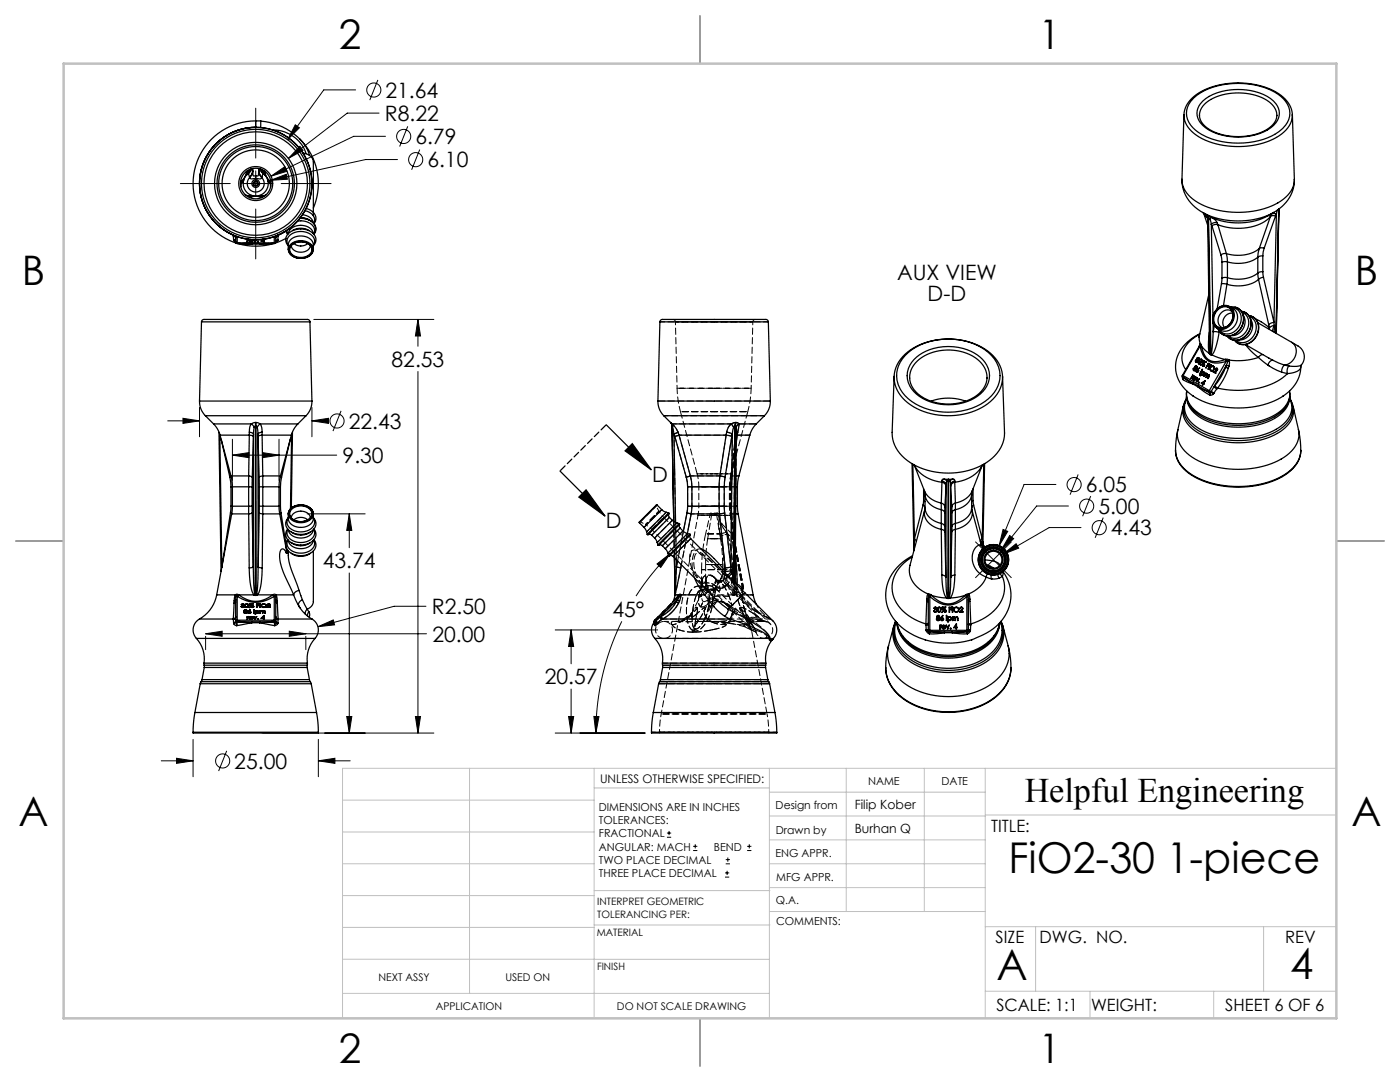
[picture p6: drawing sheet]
<svg xmlns="http://www.w3.org/2000/svg" width="279mm" height="216mm" viewBox="0 0 279 216" stroke-linecap="round" stroke-linejoin="round" font-family="sans-serif">
<defs><g id="words">
<g font-size="8.5">
<text x="201.3" y="174.2">FiO2-30 1-piece</text>
<text x="198.9" y="195.5">A</text>
<text x="257.4" y="195.4">4</text>
</g>
<g font-size="8.1">
<text x="67.6" y="9.7">2</text>
<text x="207.3" y="9.7">1</text>
<text x="4.4" y="57">B</text>
<text x="270.4" y="57">B</text>
<text x="3.7" y="164.9">A</text>
<text x="269.7" y="164.9">A</text>
<text x="67.6" y="212.2">2</text>
<text x="207.3" y="212.2">1</text>
</g>
<text font-size="6.9" x="204.5" y="160.1">Helpful Engineering</text>
<g font-size="4.2">
<text x="76.9" y="19.5">21.64</text>
<text x="76.8" y="24.2">R8.22</text>
<text x="82.9" y="28.8">6.79</text>
<text x="85.3" y="33.4">6.10</text>
<text x="179" y="55.9">AUX VIEW</text>
<text x="185.1" y="60.1">D-D</text>
<text x="78.1" y="73.2">82.53</text>
<text x="69.6" y="85.6">22.43</text>
<text x="68.4" y="92.4">9.30</text>
<text x="130.2" y="96.1">D</text>
<text x="216.7" y="98.2">6.05</text>
<text x="120.9" y="105.4">D</text>
<text x="219.2" y="102.5">5.00</text>
<text x="221.7" y="106.8">4.43</text>
<text x="64.4" y="113.4">43.74</text>
<text x="86.2" y="122.6">R2.50</text>
<text x="122.2" y="123.1">45°</text>
<text x="86.3" y="128.1">20.00</text>
<text x="108.7" y="136.6">20.57</text>
<text x="46.8" y="153.4">25.00</text>
</g>
<g font-size="3.4">
<text x="197.8" y="166">TITLE:</text>
<text x="198.7" y="188.1">SIZE</text>
<text x="207.5" y="188.1">DWG. NO.</text>
<text x="256.5" y="188.2">REV</text>
<text x="198.8" y="201.7">SCALE: 1:1</text>
<text x="217.7" y="201.8">WEIGHT:</text>
<text x="244.5" y="201.7">SHEET 6 OF 6</text>
</g>
<g font-size="2.5">
<text x="170.6" y="161.4">Filip Kober</text>
<text x="170.6" y="166.2">Burhan Q</text>
</g>
<text font-size="2.4" x="119.8" y="156.2">UNLESS OTHERWISE SPECIFIED:</text>
<g font-size="2.2">
<text x="119.5" y="161.8">DIMENSIONS ARE IN INCHES</text>
<text x="154.8" y="161.4">Design from</text>
<text x="173.2" y="156.6">NAME</text>
<text x="187.9" y="156.7">DATE</text>
<text x="119.5" y="164.4">TOLERANCES:</text>
<text x="119.5" y="167.1">FRACTIONAL</text>
<text x="154.9" y="166.3">Drawn by</text>
<text x="119.5" y="169.7">ANGULAR: MACH</text>
<text x="119.5" y="172.4">TWO PLACE DECIMAL</text>
<text x="142.5" y="169.7">BEND</text>
<text x="154.8" y="171">ENG APPR.</text>
<text x="119.5" y="175">THREE PLACE DECIMAL</text>
<text x="154.9" y="175.7">MFG APPR.</text>
<text x="154.9" y="180.4">Q.A.</text>
<text x="154.9" y="184.6">COMMENTS:</text>
</g>
<g font-size="2.1">
<text x="75.5" y="195.7">NEXT ASSY</text>
<text x="100.9" y="195.7">USED ON</text>
<text x="86.9" y="201.5">APPLICATION</text>
<text x="123.1" y="201.6">DO NOT SCALE DRAWING</text>
</g>
<g font-size="2">
<text x="119.2" y="180.6">INTERPRET GEOMETRIC</text>
<text x="119.2" y="183.1">TOLERANCING PER:</text>
<text x="119.1" y="186.7">MATERIAL</text>
<text x="119.1" y="193.5">FINISH</text>
</g>
</g></defs>
<g fill="none" stroke="#000" stroke-width=".2">
<path d="M71 17.9h-6.4l-7.2 10M75.4 15.9l-1.6 4.1M36 36.6h10M48.5 36.6h5.1M51 21.6v9.9M51 34.1v5.1M54 36l3.1-1.2 .3 1zM54.1 35.2l2.7-1.9 .5 .9zM56.1 36.6h10M58.9 24.9l.9 .6-2.4 2.4zM59.9 29.2l.6 .8-2.9 1.6zM75.6 22.6h-6.3l-11.7 9"/>
<path d="M76.9 27.2h-6.3l-16.5 8M79.3 31.8h-6.3l-19 4.2M81.4 25.2l-1.6 4M83.8 29.8l-1.6 4.1M51 41.7v10M62.6 63.7h24M83.4 63.7l.5 3.3h-1zM83.4 63.7v5.4M83.4 74.1v72.2M33.5 84h6.3M36.5 83.5l3.3 .5-3.3 .5zM39.8 81.3v5.9"/>
<path d="M46.4 90.8l3.3-.5v1zM46.4 87.6v8.3M46.4 90.8h20.8M52.4 90.3l3.3 .5-3.3 .5zM55.7 87.6v8.3M62.3 81.3v5.9M62.3 84h1.3M62.3 84l3.3-.5v1zM68.1 82l-1.6 4M210.7 96.7h-6.3l-5 12.2M215.2 94.7l-1.6 4M217.7 99l-1.6 4"/>
<path d="M61.3 102.5h11.6M69.7 102.5l.5 3.3h-1zM69.7 102.5v6.8M69.7 114.3v32M131.1 112.5l2.7-2-1.9 2.7zM133.8 110.5a50.6 50.6 0 0 0-6.9 8.4M194.7 108.1l7.1 7.2M200.2 105.6l.9 .4-1.7 2.9zM200.2 110.6l2.6-2.1 .5 .9zM201.5 106.9l.8 .6-2.5 2.2zM201.8 108.1l-7.1 7.2M213.2 101h-6.3l-7.1 8.7"/>
<path d="M215.7 105.3h-6.3l-9.2 5.3M220.2 103.3l-1.6 4M41 127v2.6M41 126.5h44.1M41 126.5l3.3-.5v1zM57.7 126l3.3 .5-3.3 .5zM61 127v2.6M63.4 125l3.1-1.3 .3 1zM85 121h-6.3l-15.3 4M110.8 125.7h20.4M114 125.7v6.8M114 137.5v8.8"/>
<path d="M114 125.7l.5 3.3h-1zM124.1 124a50.6 50.6 0 0 0-5.2 22.3M32.2 151.8h6.3M35.2 151.3l3.3 .5-3.3 .5zM38.5 147.5v7.5M45.2 149.8l-1.6 4.1M52.3 146.3h34.3M63.5 151.8l3.3-.5v1zM63.5 147.5v7.5M63.5 151.8h6.4M69.2 143h1l-.5 3.3zM82.9 143h1l-.5 3.3z"/>
<path d="M110.8 146.3h17.9M113.5 143h1l-.5 3.3zM118.5 143h1l-.6 3.3zM133.1 167.1h.8M133.1 166.2h.8M133.5 165.8v.8M138.3 169.7h.9M138.3 168.9h.9M138.8 168.5v.8M144.7 175h.8M144.7 174.2h.8M144.8 172.4h.9"/>
<path d="M144.8 171.5h.9M145.1 173.8v.8M145.3 171.1v.8M149.1 169.7h.9M149.1 168.9h.9M149.5 168.5v.8"/>
<circle cx="74.6" cy="18" r="1.41"/>
<circle cx="80.6" cy="27.2" r="1.41"/>
<circle cx="83" cy="31.9" r="1.41"/>
<circle cx="67.3" cy="84" r="1.41"/>
<circle cx="214.4" cy="96.7" r="1.41"/>
<circle cx="216.9" cy="101" r="1.41"/>
<circle cx="219.4" cy="105.3" r="1.41"/>
<circle cx="44.4" cy="151.8" r="1.41"/>
</g>
<g fill="none" stroke="#000" stroke-width=".25">
<path d="M139.7 3.2v9.5M238.2 19.5a14.4 14.4 0 0 1 12-2.6 9.5 9.5 0 0 1 6.7 3.9 3.9 3.9 0 0 1-.9 4.9 14.4 14.4 0 0 1-12 2.6 9.5 9.5 0 0 1-6.7-3.9 3.9 3.9 0 0 1 .9-4.9zM48.2 36.6l-.1 .7M48.4 36.2l-.2 .4M48.4 36.2l-.4 .1M48.6 36l-.4 .6M48.6 36l-.2 .2M48.7 35.8l-.3 .4M49 38.9l.6 .2M49.2 34.2l-.4 1.3-.8 .7M49.3 34.2v.3M49.3 34.5v.4"/>
<path d="M49.3 34.5l-.1 .5M49.6 34.1l-.3 .7M49.6 34.1l-.3 .4M49.6 34.6a2.5 2.5 0 0 0-.4 3.7 2.5 2.5 0 0 0 3.7 0 2.5 2.5 0 0 0-.4-3.7M49.6 34.6l.2 .7M49.6 39.1l.5 .1M49.8 35.3v.1M49.8 33.9l-.2 .7M49.8 33.8v.1M49.8 33.9l-.2 .2M49.8 35.4a1.69 1.69 0 0 0 0 2.4 1.69 1.69 0 0 0 2.4 0 1.69 1.69 0 0 0 0-2.4M49.8 35.4a1.03 1.03 0 0 0 1.2 .2"/>
<path d="M50.1 33.7l-.3 .2M50.1 39.2l-.3 .2M50.3 33.7l-.7 .9M50.3 39l-.7 .1M50.4 39l-.3 .2M50.4 33.9a1.88 1.88 0 0 1-.6 1.4M50.4 33.6v.3M50.4 33.9v.3M50.4 34.2l-.1 .7-.5 .5M50.4 34.2l.1 .8 .5 .1M50.6 39.1l-.5 .1M50.7 36.9h.7"/>
<path d="M50.9 36.2l-.3 .6M51 24.1a12.5 12.5 0 0 0-12.3 10.5 12.5 12.5 0 0 0 8.4 13.9M51 35.1v.5M51 25.4a11.2 11.2 0 0 0-11 8.9 11.2 11.2 0 0 0 6.6 12.6M51 24.1v1.3M51 24.1h1M51 25.4h.1M51 25.4h.2M51.1 36.2l.4 .6M51.6 34.2l.2 .7 .4 .5M51.6 34.2l-.1 .9h-.5M51.6 39.1l.4 .1"/>
<path d="M51.6 33.9a1.88 1.88 0 0 0 .7 1.4M51.6 33.6v.3M51.6 33.9v.3M51.7 39l.3 .2M51.7 39l.7 .1M51.8 33.7l.7 .9M52 39.2l.3 .2M52 33.7l.3 .2M52 24.1v1.4M52 24.2a12.5 12.5 0 0 1 7.9 3.6M52.2 39.4l-1-.2-1.4 .2M52.2 35.4a1.21 1.21 0 0 1-1.2 .2"/>
<path d="M52.3 33.9l.2 .7M52.3 33.8v.1M52.3 33.9l.2 .2M52.3 35.3l-.1 .1M52.4 39.1l-.4 .1M52.5 34.6l-.2 .7M52.5 34.1l.3 .7M52.5 34.1l.3 .4M52.8 34.5v.4M52.8 34.5l.1 .4M52.8 34.2v.3M52.8 34.2h.1"/>
<path d="M52.9 34.2l.3 1 .8 1M53.1 38.8l-.7 .3M53.4 35.8l.3 .4M53.4 35.9l.3 .3M53.5 36l.4 .6M53.7 36.2l.2 .4M53.7 36.2l.3 .1M53.9 36.6l.1 .7M54.4 26a6.8 6.8 0 0 1 6.7 4.7M59.9 27.8a12.5 12.5 0 0 1 2.6 13.7M59.9 27.8a6.9 6.9 0 0 1 1.9 3.2M60.5 30.5a2.12 2.12 0 0 1 2 1.8v10.8"/>
<path d="M235.9 35.8a5.9 5.9 0 0 0 3.9 5 17.5 17.5 0 0 0 15.8-.7 5.2 5.2 0 0 0 2.7-4.3M235.9 35.8a7.4 7.4 0 0 0 4.1 6.6M236.3 22.9a5.5 5.5 0 0 0 3.6 4.8 16.8 16.8 0 0 0 15.4-.6 5 5 0 0 0 2.6-4.2l.4 12.9M236.3 22.9l-.4 12.9M236.3 22.9a6 6 0 0 1 4-4.9 16.6 16.6 0 0 1 14.9 .7 5.4 5.4 0 0 1 2.7 4.3M239.4 23a4.1 4.1 0 0 1 2.8-3.4 11.9 11.9 0 0 1 11 .7 3.4 3.4 0 0 1 1.6 2.7M239.4 23v.1M239.4 23a4 4 0 0 0 3 3.4 12.1 12.1 0 0 0 11-1 3.1 3.1 0 0 0 1.4-2.4M240 20.2a11.9 11.9 0 0 1 10.4-2 6.1 6.1 0 0 1 4.9 3.9 3.8 3.8 0 0 1-2.4 3.9 12.6 12.6 0 0 1-12.3-.5 3.3 3.3 0 0 1-.6-5.3zM254.8 23v.1M258.3 35.8a7.4 7.4 0 0 1-4.1 6.6M46.6 46.9v.2"/>
<path d="M46.6 46.9h.1M46.6 47.1l.4 .3M46.6 47.1v.7M46.6 47.8l.4 .5M46.6 47.8v.1M46.6 47.9l.4 .4M46.6 47.9l.1 .1M46.7 48l.3 .3M46.7 48l.3 .2M47 47.1v.1M47 48.2h.1M47 48.2v.1"/>
<path d="M47 48.3l.3 .3M47 47.1v1.2M47 48.3l.3 .2M47.3 48.6h.6M47.3 48.5v.1M47.3 47.2v1.3M47.3 48.6h7.4M47.3 48.5h7.4M47.3 48.6h.1M47.4 48.6a12.5 12.5 0 0 0 7.2 0M48.4 48.6h1.9M48.6 48.6h1.7"/>
<path d="M49 48.6h.1M49.3 48.6h1M49.3 48.6h.1M49.3 47.8l.1 .5zM49.3 48.1h.1M49.4 47.9v.2M49.4 47.8v.1M49.6 47.8l-.2 .1M49.6 47.8h.1M49.6 47.8h-.2M49.7 47.9l.1 .2M49.8 48l.2 .2 .4-.1-.3 .2"/>
<path d="M49.8 47.9v.1M49.8 47.8v.2M49.8 48h.6M49.9 47.9v-.1a.24 .24 0 0 0-.2 .2 .24 .24 0 0 0 .2 .3h.2M49.9 47.9l-.1 .1M50.1 48.2v.1M50.1 47.8l.3 .2M50.1 47.8l-.2 .1M50.1 47.8h.1M50.3 48.6h1.5M50.4 48v-.1l.1 .1h-.7M50.4 47.9h.1"/>
<path d="M50.6 47.8l.3 .5M50.7 47.8l.2 .3M50.9 48.1v.2M50.9 48.3h.1M51.1 47.8l-.2 .3M51.2 47.8l-.3 .5M51.5 48.2v.1M51.8 48.6h.1M52.2 48h.1M52.3 48h.3M52.4 47.8l-.3 .3h.5M52.6 47.6v.7l.1-.6"/>
<path d="M52.6 48.1h.1M52.6 47.7l-.3 .3M52.7 48h.1l-.1 .1M53 48.6h-1.2M53.7 48.6h-1.9M54.7 48.5v.1M54.7 47.2v1.3M54.7 48.6h.1M54.7 48.6h-.6M55 48.3l-.3 .3M55 48.3l-.3 .2M55 47.1v1.2"/>
<path d="M55.1 48.2l-.1 .1M55.1 48.2h.1M55.1 47.1l-.1 .1M55.4 48l-.4 .3M55.4 48l-.3 .2M55.4 47.9l-.4 .4M55.4 47.9v.1M55.5 47.8l-.5 .5M55.5 47.8l-.1 .1M55.5 47.1l-.5 .3M55.5 47.1v.7M55.5 46.9v.2"/>
<path d="M55.5 46.9h.1M57.1 46.1l.3 .7M57.1 47.6l-2.1 .9M57.1 46l-1.6 .9M57.3 46l.1 .7M57.5 49.8a2.4 2.4 0 0 0 3.1 1.7 2.03 2.03 0 0 0 1.9-1.7M57.5 49.8a2.48 2.48 0 0 1 3.3-1.7 1.93 1.93 0 0 1 1.7 1.7M57.5 49.8v-.9a2.4 2.4 0 0 1 3.1-1.8 2.03 2.03 0 0 1 1.9 1.8v.9M57.5 49a1.73 1.73 0 0 1 1.3-2.6 3.1 3.1 0 0 1 3.9 1.3l.1 .6-.3 .7M57.5 49a1.79 1.79 0 0 1 .9-3 3.5 3.5 0 0 1 4.6 1.3v.9l-.5 .8M57.5 46.6a2.75 2.75 0 0 1 4.3-1.1l.5 .5 .2 .6M58 48.9a2.8 2.8 0 0 1 4.4 .6 2.02 2.02 0 0 1-2.4 2.1 2.14 2.14 0 0 1-2.4-1.7z"/>
<path d="M58.1 49a2.7 2.7 0 0 1 4.2 .6 1.72 1.72 0 0 1-1.8 1.9 2.26 2.26 0 0 1-2.8-1.6zM58.1 49a2.03 2.03 0 0 0 3.2 1l.4-.4 .2-.6M58.3 48.9a2.54 2.54 0 0 1 3.9 .7 1.87 1.87 0 0 1-2.2 1.8 1.79 1.79 0 0 1-2.1-2zM58.4 46a3.3 3.3 0 0 1 3.3 0M58.6 48.6a2.15 2.15 0 0 0 2.8 0M59.4 44.1a2.79 2.79 0 0 1 3.4 1.8l-.2 .8M59.8 43.6a2.64 2.64 0 0 1 3.2 2.3l-.3 .9M59.9 43.5a2.57 2.57 0 0 1 3.1 2.3l-.4 .9M60 43.4l1 .2 .7 .3M60.4 42.9a2.19 2.19 0 0 1 2.1 1.6M60.9 42a1.92 1.92 0 0 1 1.7 2.6M61.1 41.6a1.99 1.99 0 0 1 1.6 3"/>
<path d="M240 42.4l1 .6M240 42.4a15.7 15.7 0 0 0 14.2 0M240.2 42.5l.8 2.5M240.2 42.5l.8 1.1M240.7 42.8l.1 .1M240.8 42.9l.2 .6M240.9 42.9l.2 .5M241 43l.8 .4M241 43l.2 .4M241 43.5l.4 25.5M241.1 43.4h.1M241.1 43.4l-.1 .1"/>
<path d="M241.1 43.4l.4 27.1M241.2 43.4l.2 .3M241.2 43.4l.5 27.2M241.2 58.8l-1.8 8.1M241.4 43.7l.3 1M241.7 44.7l.2 .4M241.7 44.7l.4 18.4M241.8 43.4l.7 .5 .4 .5M241.8 43.4l-.4 .3M241.9 45.1l1.8 5.8M242.9 44.4a1.23 1.23 0 0 0-1.2 .3M242.9 44.4l.2 .4"/>
<path d="M243.1 44.8h-.6l-.6 .3M243.1 44.8l1.7 5.8M243.7 50.9l.2 1.4M243.8 56.6l1.1 .1M243.8 56.6l-.9 5.1M243.9 55.5l-.1 1.1M243.9 52.3v3.2M244.8 50.6h-.6l-.5 .3M244.8 50.6l.2 1.7M244.9 56.7l-.7 4.3M245 52.3h-1.1M245 55.4l-1.1 .1"/>
<path d="M245 55.4l-.1 1.3M245 52.3v3.1M251 51.3a6.9 6.9 0 0 1-6 1M251 54.5a6.9 6.9 0 0 1-6 .9M251 54.5l.2 1.3M251 51.3v3.2M251.2 55.8a7 7 0 0 1-6.3 .9M251.2 55.8l2 9M251.3 49.6a7.2 7.2 0 0 1-6.5 1M251.3 49.6l-.3 1.7M252 54.2l.2 1.1M252 51.1h-.5l-.5 .2"/>
<path d="M252 54.2l-.5 .1-.5 .2M252 51.1v3.1M252.2 55.3l-1 .5M252.2 55.3l2 9M252.3 49.5l-.6-.1-.4 .2M252.3 49.5l-.3 1.6M253.5 43.2a9.5 9.5 0 0 1-8.6 2.2l-1.8-.6M253.5 43.2l-2.2 6.4M253.7 42.8l-.2 .4M253.8 42.6l-.1 .2M254.2 42.4a13.2 13.2 0 0 1-12.4 1M254.6 43.1l-.6-.1-.5 .2"/>
<path d="M254.6 43.1l-2.3 6.4M254.7 42.7a.9 .9 0 0 0-1 .1M254.7 42.7l-.5 21.6M254.7 42.7l-.1 .4M254.9 41.9l-.2 .8M255.2 41.7l-.5 24.3M255.2 41.7l-.5 24.4M255.2 41.7l-.5 24.7M40.2 64.2l.1-.2a.64 .64 0 0 1 .7-.3h20.4l.3 .2 .2 .3M40.2 64.2h21.7M40.2 64.2l-.4 15.8M61.9 64.2l.4 15.8"/>
<path d="M131.7 64.2v-.2a.64 .64 0 0 1 .8-.3h20.3l.4 .2 .1 .3M131.7 64.2h21.6M131.7 64.2l-.4 15.8M153.3 64.2l.4 15.8M178.4 75.1a7.6 7.6 0 0 1 5.2-6.3 13.8 13.8 0 0 1 14.6 2.1 6.3 6.3 0 0 1 1.9 4.2M178.4 75.1l-.4 11.2a7.5 7.5 0 0 0 4.9 6.7 14.6 14.6 0 0 0 15.1-1.6 6.6 6.6 0 0 0 2.5-5.1l-.4-11.2M178.4 75.1a7.5 7.5 0 0 0 5.2 6.7 13.8 13.8 0 0 0 14.6-2.1 6.2 6.2 0 0 0 1.9-4.6M180.6 71a13.1 13.1 0 0 1 14.3-2.2 6.9 6.9 0 0 1 4.6 6.8 7.7 7.7 0 0 1-5.5 5.8 13 13 0 0 1-13.4-2.4 5.6 5.6 0 0 1 0-8zM182.4 71.8a10.3 10.3 0 0 1 13.7 0 4.6 4.6 0 0 1-1 7.3 10.5 10.5 0 0 1-12.7-1 4.4 4.4 0 0 1 0-6.3zM183 72.1a9.7 9.7 0 0 1 12.9 .4 4.2 4.2 0 0 1-1 6.4 10 10 0 0 1-12.1-.7 4.1 4.1 0 0 1 .2-6.1zM197 75.4v.1M235.9 75l.1 .1"/>
<path d="M235.9 75l.2 .3M236 75.2l.1 .5M236 74.9h.1M236 74.9l-.1 .1M236 75.1l.1 .2M236 75.1l.9 .7M236 75.3l.1 .4M236.1 75.3v.4M236.1 75.3l.8 .5M236.1 74.9l-.1 .2M236.1 74.9l5.2 3.1M236.1 75.7l2 .9"/>
<path d="M236.6 80a4.3 4.3 0 0 0 1.8 5.4 16.5 16.5 0 0 0 17.2 .1 4.4 4.4 0 0 0 2-5.5M236.6 79.9l-.5 1.2M236.8 79.1l-.3 1.4a4.8 4.8 0 0 0 2.7 5 16.5 16.5 0 0 0 16-.2 4.8 4.8 0 0 0 2.2-6.2M236.8 78.2v1.1l.2 .9M236.8 79.4a5.9 5.9 0 0 0 4.3 4.7 16 16 0 0 0 13.8-.9 5 5 0 0 0 2.5-3.6M236.9 75.8l1.2 .6M236.9 75.8l1.2 .8M238 75v-.1l-.4 .6 .6-.5M238 75h.2v.1M238 75h.1M238.1 75l-.1 .1M238.1 76.6l1 .6"/>
<path d="M238.1 76.4v.2M238.1 76.4l1.1 .7M238.1 79l.1 .1M238.1 75.3a.27 .27 0 0 0 0 .5 .27 .27 0 0 0 .4-.1h-.3M238.2 75v.1M238.2 73.5a.28 .28 0 0 0 0 .4 .28 .28 0 0 0 .4-.1M238.2 73.5v.1M238.2 75.7l.1 .2M238.2 75.4v.3M238.2 73.8l.1 .2M238.2 73.6l.1 .3M238.2 75.3l.5 .3"/>
<path d="M238.2 75.3l.1 .1M238.2 75.7l.3 .1M238.3 75h-.1M238.3 75.3l-.1 .1M238.3 73.9h.2M238.3 75.2a.3 .3 0 0 1 .4 .1 .3 .3 0 0 1-.1 .4l-.5-.4M238.3 75.2l-.2 .1M238.3 75.2h.1M238.4 75.2l-.2 .1M238.4 75.2h.1M238.4 73.4l-.2 .1M238.4 73.4h.1"/>
<path d="M238.4 73.1a.24 .24 0 0 1 .4-.1 .24 .24 0 0 1 0 .4M238.4 73.1v.3M238.4 73.1l.1 .1M238.5 73.2l.1 .2M238.5 73.3v.1M238.5 73.5l.2 .1M238.5 73.5l.1 .3M238.5 73.5l-.3 .1M238.5 75.2l.2 .2M238.5 75.2l.1 .4M238.5 73.4l-.1 .1M238.6 73.4l.1 .1"/>
<path d="M238.6 73.8l-.3 .1M238.6 73.8h.1M238.7 72.1l.1 .2M238.7 75.2h-.3M238.7 73.1l.2 .1M238.7 73.1l.1 .2M238.7 73.1l-.2 .1M238.7 72.2l.2 .1M238.7 73.9a.26 .26 0 0 0 .1 .4 .26 .26 0 0 0 .4-.2M238.7 73.9h.1M238.8 76.1h.1M238.8 73.3l-.2 .1"/>
<path d="M238.8 73.3v.1M238.8 74.1l.1 .2M238.8 73.9l.1 .3M238.8 73.1h-.2M238.8 73.4l-.2 .1v.3M238.9 74.2l.1 .1M238.9 76l.5-.3-.6 .4M238.9 76v-.6l-.1 .7M238.9 76h.1M238.9 71.8l.1 .3M238.9 71.8l.1 .1M238.9 76v.1"/>
<path d="M239 73.7l-.3 .2M239 73.7l.4-.3-.4 .3M239 73.7h.1M239 71.7l-.1 .1M239 71.7l.1 .1M239 71.9l.1 .1M239 72.1l-.3 .1M239 72.1h.1M239 73.7l.2 .2v.2M239 73.7l.1 .1M239 73.8l.2 .2M239 73.8l.1 .3"/>
<path d="M239 73.8l-.2 .1M239.1 73.7l-.2 .1M239.1 71.8h.1M239.1 71.8l-.1 .1M239.1 72.1a.25 .25 0 0 1-.4 .2 .25 .25 0 0 1 0-.4v.3M239.1 74.1l-.2 .1M239.1 74.1h.1M239.1 72v.1M239.1 77.2l2.4 1.6M239.1 77.2l1.3 .6M239.2 71.5h-.3a.21 .21 0 0 1 .3-.1 .21 .21 0 0 1 .1 .3M239.2 71.5v.2"/>
<path d="M239.2 71.5l.1 .1M239.2 76.3l.1 .1M239.2 77.1l-.1 .1M239.2 77.1l1.2 .7M239.2 72.4l.1 .2M239.2 71.7h-.2M239.2 71.7h.1M239.3 71.4h-.2M239.3 72l-.2 .4 .1 .2h.3l.2-.3M239.3 72l.2-.3h.3l.1 .2-.2 .4M239.3 72h.1M239.3 76.4h.1"/>
<path d="M239.3 72.5l.2 .1M239.3 71.7l-.2 .3M239.3 76.3v.1M239.3 72v.5M239.4 66.9l-.2 .4M239.4 66.9l-.1 .8 .2 .9M239.4 66.7a5.5 5.5 0 0 0-3.5 5.2l.3 .9 .4 1M239.4 66.6a7.3 7.3 0 0 0-4.6 7.9 7.7 7.7 0 0 0 3.4 4.6M239.5 68.9l-3.5 6M239.5 69.1h.1M239.5 69.1l-3.4 5.8M239.5 68.8v.3"/>
<path d="M239.5 68.8v.1M239.5 69.1a3.7 3.7 0 0 0 2.5 3.3h1.3l1.4-.3M239.5 72.4l-.2 .1M239.5 72.4l.1 .1M239.5 68.6l-.2 .5M239.5 68.6l.2 .3M239.5 68.6v.2M239.5 68.6h.1M239.7 72.2l-.2 .2M239.7 72.2v.1M239.7 71.8l-.4 .2M239.7 71.8v.4"/>
<path d="M239.7 71.8l.2 .1M239.7 68.9l-.2 .2M239.7 68.9v.1M239.7 69l.7 .8 1 .7M239.7 69l-.2 .1M239.7 69a3.5 3.5 0 0 0 2 3l1.2 .1 1.6-.4M239.7 74.6l.1 .1a.3 .3 0 0 0 .2 .2 .3 .3 0 0 0 .3-.2M239.7 74.6l.2 .3M239.8 74.6v.1M239.9 71.7l-.3 .1M239.9 73.7l-.4 .9zM239.9 74.8l.3 .1"/>
<path d="M239.9 72.1a.19 .19 0 0 0 .1 .3 .19 .19 0 0 0 .3-.2M239.9 72.1h.1M240 74.2h.1a.31 .31 0 0 1 .3 .2 .31 .31 0 0 1-.1 .3M240 74.2h.2M240 74.2v-.1l-.5 .8 .2-.3M240 72.3v.1M240 72.1v.2M240 74.3h.1M240 72.3h.2M240 72.8a.19 .19 0 0 1 .3-.1 .19 .19 0 0 1 .1 .3M240 72.8a.19 .19 0 0 0 .1 .3 .19 .19 0 0 0 .3-.1M240 72.8h.1"/>
<path d="M240.1 76.6l-.1 .3 .1-.2M240.1 73v.1M240.1 72.8v.2M240.1 73l.2 .1M240.2 72l.1 .1M240.2 72v.2M240.2 72l-.2 .1M240.2 72.2l-.2 .1M240.2 72.2h.1M240.2 74.3l.2 .2M240.2 74.3l.1 .4M240.2 74.3a.29 .29 0 0 0-.3 .1 .29 .29 0 0 0 0 .4"/>
<path d="M240.3 72h-.2M240.3 72l-.4 .1M240.3 72l.1 .1M240.3 72.8v.1M240.3 72.8h-.2M240.3 72.8h.1M240.3 74.7l-.4 .1M240.3 74.7h.1M240.3 72.1v.1M240.3 72.1h.1M240.3 72.1l.1 .1M240.3 72.9l-.2 .1"/>
<path d="M240.3 72.9l.1 .1M240.3 72.1l.2 .1M240.3 76.2l-.2 .3M240.3 76.2l-.5 .3M240.4 77.8l.9 .3M240.4 77.8l.9 .5M240.4 72.7h-.2M240.4 72.1l.3 .1-1.1 .6 .9-.6M240.4 72.1l.3 .1M240.4 76.1l-.1 .1M240.5 76l-.8 .4 .5 .3-.3-.3M240.5 76h.1"/>
<path d="M240.5 76l-.3 .6M240.5 72.2l.1 .1M240.7 74.6v-.1l-.4 .6 .4-.4h.1M240.7 74.6v.1M240.8 74.6l.2 .2M240.8 74.6h-.1M240.8 74.6h.1M240.8 75h.1M240.8 74.7v.3M240.8 74.7l.2 .1M240.9 74.6h-.1M240.9 74.6h.1"/>
<path d="M241 74.8l.3 .1v.3M241 74.8v.1M241 74.9h.1M241 72.9v.1M241.1 72.5l.4 .2-.3-.1-.2 .3 .3 .2-.3-.1-.3 .4zM241.2 75.2l-.2 .3 .3-.3M241.2 75.2h.1M241.2 74.9h-.2l-.3 .4 .1-.3M241.2 74.9v.3M241.2 74.9l.1 .1M241.2 72.6v.1M241.3 78.1l.4 .1"/>
<path d="M241.3 78.1v.2M241.3 74.8h-.1M241.3 78.3l.2 .5M241.3 78l.4 .2M241.3 78v.1M241.3 66.3l-.1 2.6 .2 1.6M241.4 70.5l.1 .2M241.4 68.9v.1M241.4 69l.1 1.4M241.5 73l-.3 .7zM241.5 70.4v.1M241.5 70.4l-.1 .1"/>
<path d="M241.5 70.7l.2 .1M241.5 70.5l.2 .1M241.5 70.5v.2M241.5 73.3a.44 .44 0 0 0 .1 .7 .44 .44 0 0 0 .7-.3M241.5 73.3l.1 .1M241.5 72.8h.1M241.6 73.7l.1 .3M241.6 73.4l-.1 .3 .2 .2M241.6 78.3l.6 .3M241.6 78.3l-.1 .5M241.6 78.3h-.3M241.6 72.8v.1"/>
<path d="M241.7 78.2l.6 .3M241.7 70.6v.2M241.7 78.2l-.1 .1M241.7 72.8h-.1M241.7 78.2l.6 .2M241.7 78.2h.1M241.7 73.9l.3 .1M241.7 70.6h.1M241.7 70.6l.1 .2M241.8 70.8l1.3 .5 1.4 .4M241.8 70.8h-.1M242.1 64.4v1.8"/>
<path d="M242.1 73.2l.2 .2-.1 .3M242.1 73.2h-.3l-.2 .2M242.1 73.2l.3 .2M242.1 66.2l-.4 4.4M242.1 66.2l1.2 .1M242.2 73.1h-.4l-.3 .2M242.2 73.1l.2 .2-.1 .4M242.2 78.6l-.4 .2h-.3M242.2 73.1h-.3M242.2 73.7l-.2 .2h-.3M242.2 73.7h.1M242.3 78.5l-.1 .1"/>
<path d="M242.3 77.2l.5 .4M242.3 77.2l-.6 1M242.3 78.4v.1M242.3 74.2l-.1 .1M242.3 64.9l-.2 1.3M242.5 76.9l.5 .5M242.5 76.9l-.2 .3M242.6 74l-.5 .2 .5 .3-.3-.3M242.6 74l.1 .1M242.8 73.6l-.3 .1a.27 .27 0 0 1 .4-.1 .27 .27 0 0 1 .1 .3 .27 .27 0 0 1-.3 .2l-.4 .1M242.8 73.6l.1 .2M242.8 73.6l.2 .1"/>
<path d="M242.8 77.6l-.5 .8M242.9 73.5h-.2M242.9 73.8l-.3 .2M242.9 73.8v.1M243 61.9a1.77 1.77 0 0 1 2.4-.4 1.77 1.77 0 0 1 .4 2.5 1.95 1.95 0 0 1-3.2 .8 2.33 2.33 0 0 1 .4-2.9zM243 61.6a1.89 1.89 0 0 1 2.5-.2 1.89 1.89 0 0 1 .5 2.5 2.21 2.21 0 0 1-3.4 1.3 2.5 2.5 0 0 1 .4-3.6zM243 77.4l-.2 .2M243 61.7a1.82 1.82 0 0 1 2.5-.3 1.82 1.82 0 0 1 .4 2.5 2.06 2.06 0 0 1-3.5 .9 2.46 2.46 0 0 1 .6-3.1zM243.3 66.3a11.4 11.4 0 0 1-1.2 4.2l-.3 .3M243.3 66.1v.2M244.5 71.7l.2 .4M244.6 73.3a12.1 12.1 0 0 1-2.1 3.6"/>
<path d="M244.6 73.3l.5 .2M244.6 71.7h.3l.3 .1M244.6 71.7l.1 .4M244.6 71.7h-.1M244.7 72.1l-3.4 5.9M244.7 72.1h.1M244.7 72.9l.6 .1M244.7 72.9l-2.4 4.3M244.7 72.9l-.1 .4M245 72l-.3 .1M245 72v.1M245 72.1l-.3 .8"/>
<path d="M245.1 73.5a13.1 13.1 0 0 1-2.1 3.9M245.2 71.8l-.2 .2M245.2 71.8l.1 .1M245.3 71.9l.1 .5-.1 .6M245.3 71.9l-.3 .2M245.3 73l-.2 .5M245.4 61.2a2.6 2.6 0 0 0-3.3 3.1l.2 .6 .6 .6M245.4 61.2a2.6 2.6 0 0 1-1 4.4l-.7 .1-.8-.2M245.4 61.2a2.57 2.57 0 0 1 1.6 2.6 2.57 2.57 0 0 1-2.1 2.3h-.4a2.47 2.47 0 0 1-1.6-.6M245.6 61.3a2.34 2.34 0 0 1 2.4 3.4 2.8 2.8 0 0 1-4.4 1.7l-.5-.8a2.46 2.46 0 0 0 2.2 1.5 2.46 2.46 0 0 0 2.3-1.4 2.68 2.68 0 0 0-1.1-4.4M245.7 61.3a2.27 2.27 0 0 1 1.7 3.6 2.44 2.44 0 0 1-4 1.1l-.2-.3M245.9 62.2a1.89 1.89 0 0 0-2.1 .1 1.89 1.89 0 0 0-.7 2.1l.4 .7 .6 .3"/>
<path d="M246 62.5a1.82 1.82 0 0 0-1.7 .9 1.82 1.82 0 0 0 .1 2M247.8 62.1a2.54 2.54 0 0 1 1.4 4 2.65 2.65 0 0 1-4.2 1h-.1M247.9 62.3a2.66 2.66 0 0 1 .2 4.5 2.21 2.21 0 0 1-3 .3M248 62.2a2.68 2.68 0 0 1 1.1 4.3 2.56 2.56 0 0 1-4.1 .7M248.2 63a2.74 2.74 0 0 1-2.4 4M248.5 68.7l5.5 3.2M248.6 68.8l1 1.2 1.5 1.3M249.3 63a2.54 2.54 0 0 1 1.4 4 2.65 2.65 0 0 1-4.2 1l-.1-.1M249.4 63.2a2.66 2.66 0 0 1 .2 4.5 2.21 2.21 0 0 1-3 .2M249.5 63a2.68 2.68 0 0 1 1.1 4.4 2.56 2.56 0 0 1-4.1 .7M249.7 63.8a2.74 2.74 0 0 1-2.4 4M250.6 63.6l1.5 .9 1.2 .9"/>
<path d="M251 64.4l6.8 3.9M251.1 71.3a12.8 12.8 0 0 1-5.9 .5M251.1 71.3l1.9 1.5M252 70.8l-.4 .1-.5 .4M253 72.8l2.8 1.5M253.2 64.8l.1 .6M253.3 65.4v.3M254 71.9l2.4 1M254 71.9a1.12 1.12 0 0 0-1 .9M254.2 64.3l-.6 .2-.4 .3M254.2 64.3l.1 .6M254.3 64.9l.2 .4"/>
<path d="M254.3 64.9l-1 .5M254.3 64.9l-.4 1.2M254.5 65.3l.2 .7M254.5 65.3l-.2 .4v.6M254.7 66v.5M254.7 66v.1M254.7 66.1v.4zM254.7 66.4h.1M255.8 74.3l1.1 .3M256.1 79a18.2 18.2 0 0 1-17.9 .1M256.1 79h.1M256.4 72.9a1.6 1.6 0 0 0-.6 1.4"/>
<path d="M256.4 72.9l.8 .1M256.9 74.6a14.3 14.3 0 0 1-10.6 3.3l-3.3-.5M257.2 73a1.59 1.59 0 0 0-.3 1.6M257.4 78a5 5 0 0 1-3.3 5 16 16 0 0 1-15-.6 4.5 4.5 0 0 1-2.3-4.4M257.4 78.4l-.2 1.7M257.6 79.9l.5 1.2M257.8 68.3l.3 .2a3 3 0 0 1 2 3.6l-.5 1.1M257.8 68.3a2.6 2.6 0 0 1-1.1 4.5l-.3 .1M259.6 73.2a7.1 7.1 0 0 1-3.6 5.8M259.6 73.2a1.09 1.09 0 0 1-.8 .9l-1.9 .5M259.7 72.8a3.8 3.8 0 0 1-2.5 .2M39.8 80a4 4 0 0 0 1.2 3"/>
<path d="M39.8 80h22.5M41 83h20.1M41 83l1.6 1.6M42.6 84.6a5 5 0 0 1 1.3 2.2M42.6 84.6h7.6M43.7 86.3l.4 27.7M43.9 86.7l.4 26.4M43.9 86.8h5.9M43.9 86.8l2.2 8.2M44.1 87.6l1.8 7.6M45.9 95.2l.2 1.9M46.1 95l.3 2.1"/>
<path d="M46.1 95h3.5M46.1 97.1h.3M46.1 97.1v3.9M46.1 95.1l-.2 .1M46.4 97.1h3.2M46.4 97.1v3.9M49.6 97.1h.7M49.6 97.1v3.9M49.6 95l.7 .2M49.6 95v2.1M49.8 86.8l.8 .3M49.8 86.8l-.2 8.2"/>
<path d="M49.8 86.2l.5 .2 .3 .2M49.8 86.2v.6M50.2 84.6l.5 .7M50.2 84.6l-.3 .6-.1 1M50.3 97.1v3.9M50.3 95.2v1.9M50.6 87.1l-.3 8.1M50.6 86.6l-.1 26.5M50.6 86.6v.5M50.7 85.3l-.1 1.3M51 84.3h.1M51 84.3l-.8 .3"/>
<path d="M51 84.3v.7M51 85l-.3 .3M51 85h.1M51 85l-.1 33.6M51.1 85l.2 .3M51.1 85v33.6M51.1 84.3l.8 .3M51.1 84.3v.7M51.3 85.3l.2 1.3M51.5 86.6v26.5M51.5 86.6v.5M51.5 87.1l.2 8.1"/>
<path d="M51.7 95.2l.1 1.9M51.8 97.1h.6M51.8 97.1v3.9M51.9 84.6l-.6 .7M51.9 84.6l.3 .7 .1 .9M51.9 84.6h7.5M52.3 86.2l-.6 .2-.2 .2M52.3 86.2v.6M52.3 86.8l-.8 .3M52.3 86.8h5.9M52.3 86.8l.1 8.2M52.4 95l-.7 .2"/>
<path d="M52.4 95v2.1M52.4 95h3.6M52.4 97.1h3.3M52.4 97.1v3.9M55.7 97.1h.3M55.7 97.1v3.9M55.9 95.1l.3 .1M56 97.1v3.9M56 95l-.3 2.1M56.2 95.2l-.2 1.9M57.9 87.6l-1.7 7.6M58.2 86.8l-2.2 8.2"/>
<path d="M58.2 86.7l-.2 14.8M58.4 86.3l-.3 15.1M59.4 84.6a5 5 0 0 0-1.2 2.2M61.1 83l-1.7 1.6M62.3 80a4 4 0 0 1-1.2 3M111.8 94l8.9 9M115.5 99.2l1.5-1.4 3.7 5.2zM121 84.8l9 8.9M124.8 90l1.4-1.5 3.8 5.2zM131.3 80a4 4 0 0 0 1.2 3M131.3 80h22.4M132.5 83h20.1"/>
<path d="M132.5 83l1.3 1.3M133.8 84.3l.3 .7M133.8 84.3h.1M133.8 84.3l.4 .3M134.1 85l.1 .3M134.1 85h.1M134.1 85l.4 19.1M134.2 84.6h11.8M134.2 84.6l.6 .7 .5 .9M134.2 84.6v.7M134.2 85.3l.3 1.3M134.5 86.6l.2 .5"/>
<path d="M134.5 86.6l.3 17.7M134.7 87.1l2.3 8.1M135.3 86.2l-.8 .4M135.3 86.2l.2 .6M135.5 86.8h9.4M135.5 86.8l-.8 .3M135.5 86.8l2.3 8.2M137 95.2l.2 1.9M137.2 97.1h.9M137.2 97.1v3.9M137.8 95h5.9M137.8 95l.3 2.1"/>
<path d="M137.8 95l-.8 .2M138.1 97.1h5.4M138.1 97.1v3.9M143.5 97.1h1M143.5 97.1v3.9M143.7 95l1 .2M143.7 95l-.2 2.1M144.5 97.1v3.9M144.7 95.2l-.2 1.9M144.9 86.8l1.1 .3M144.9 86.8l-1.2 8.2M145 86.2l1.1 .4"/>
<path d="M145 86.2l-.1 .6M146 84.6l-.7 .7-.3 .9M146 84.6l.4 .7M146 87.1l-1.3 8.1M146.1 86.6l-.2 26.5M146.1 86.6l-.1 .5M146.4 85.3l-.3 1.3M146.7 85l-.3 .3M146.7 85h.1M146.7 85l-.3 30.4M146.8 85l.1 .3M146.8 85l-.3 30.7"/>
<path d="M146.8 84.3h.1M146.8 84.3l-.8 .3M146.8 84.3l-.1 .7M146.9 97.1h.3M146.9 95h.6M146.9 84.3l.6 .3M146.9 84.3l-.1 .7M146.9 85.3l-.2 30.2M147.1 86.8h2.5M147.1 86.8l-.2 .1M147.1 86.8l-.2 1.6M147.2 97.1v3.9"/>
<path d="M147.2 86.2l-.3 .1M147.2 86.2l-.1 .6M147.5 84.6l-.6 .7M147.5 84.6l-.3 1.6M147.5 84.6h3.4M147.5 95l-.3 2.1M149.6 86.8l-2.1 8.2M150.9 84.6a5 5 0 0 0-1.3 2.2M152.6 83l-1.7 1.6M153.7 80a4 4 0 0 1-1.1 3M182 92.5l.4 17.4M182.2 92.6l.3 14.9"/>
<path d="M184.3 99.9l-.1 .9M184.3 99.9l.3 .2M184.3 97.5v2.4M184.5 98a4.3 4.3 0 0 0 3.4 2.4M184.5 98l.1 .6M184.6 98.6a3.5 3.5 0 0 0 3.3 3.1M184.6 98.6v2.7M188 96.2a.95 .95 0 0 1 .8 .8M188 96.2a6.7 6.7 0 0 1-5.5-3.4l2 5.2M188 96.2l-.1 4.2M188 96a.98 .98 0 0 1 .8 .8M188 96v.2"/>
<path d="M188.4 95.6l.6 .5M188.4 95.6h.8M188.4 95.6l-.3 .1-.1 .3M188.8 97l-.2 4.1M188.8 96.8v18.4M188.8 96.8v.2M189 96.1l-.2 .7M189.2 95.6v.3M189.2 95.6h.1M189.2 95.9l-.2 .2M189.2 95.9h.1M189.2 95.9v23.4"/>
<path d="M189.3 95.9l.3 .2M189.3 95.9l.1 23.4M189.3 95.6v.3M189.6 96.1l.1 .7M189.7 96.8v18.4M189.7 96.8v.2M189.7 97l.2 4.1M190.1 95.6l-.5 .5M190.1 95.6h-.8M190.1 95.6l.4 .1v.3M190.5 96a.98 .98 0 0 0-.8 .8M190.5 96v.2"/>
<path d="M190.5 96.2a.95 .95 0 0 0-.8 .8M190.5 96.2a6.7 6.7 0 0 0 5.6-3.4l-2.1 5.2M190.5 96.2l.2 4.2M192.7 80a10.1 10.1 0 0 0-6.9 0M193.9 98.6a3.5 3.5 0 0 1-3.2 3.1M193.9 98.6v2.7M194 98l-.1 .6M194 98a4.3 4.3 0 0 1-3.3 2.4M194.2 99.9l.1 .9M194.2 99.9l-.3 .2M194.2 97.5v2.4M196.3 92.6l-.3 14.9"/>
<path d="M196.5 92.5l-.3 15.9M234.6 89.9a5.8 5.8 0 0 0 3.2 4.9 19.2 19.2 0 0 0 18.7-.1 5.7 5.7 0 0 0 3.1-4.8M234.6 89.9a6.3 6.3 0 0 0 3.8 5.2 19.4 19.4 0 0 0 18.1-.5 5.9 5.9 0 0 0 3.1-4.7M235.1 85.7l-.4 1.8-.1 2.4M236.1 81.1l-1 4.6a5.3 5.3 0 0 0 2.8 5.5 18.6 18.6 0 0 0 18.4 0 5.3 5.3 0 0 0 2.8-5.5M236.1 81.1a4.8 4.8 0 0 0 2.6 5 17 17 0 0 0 16.8 0 4.8 4.8 0 0 0 2.6-5M237 80.1v.1M257.2 80.1a7.6 7.6 0 0 1-5.4 4.1 15.6 15.6 0 0 1-12.9-1.7l-1.2-1.2-.7-1.1M257.2 80.1h.1M258.1 81.1l1 4.6M259.1 85.7l.4 2.4 .1 1.8M3.2 107.9h9.5"/>
<path d="M43.2 118.7a7 7 0 0 1-3.4 4.8M43.2 118.7h3.8M44.3 113.1v.1M46 102.4h.3M46 102.4l-1.7 10.7M46.1 101l-.1 1.4M46.1 101h.3M46.2 102.5h3.4M46.2 102.5l-3 16.2M46.4 101l-.2 1.5M46.4 101h3.2M46.7 119.9v.4"/>
<path d="M47 118.7l-.3 1.2M47 118.7l.1 .2M47 118.7h.1M47 119.7l-.3 .2M47 119.7v4.3M47.1 118.9l-.1 .8M47.1 118.9l.2 .1M47.1 118.9h.1M47.3 119h.1M47.3 119v4.8M47.4 119a6.3 6.3 0 0 0 7.3 0M47.6 118.7l-.3-.1-.3 .1"/>
<path d="M47.6 118.7l-.3 .3M47.6 118.7h.1M47.6 118.7l-.2 .3M47.6 118.7a5.1 5.1 0 0 0 6.8 0M47.6 118.7h3.1M49.6 101v1.5M49.6 101h.7M49.6 102.5l.1 10.8M49.7 113.3l.3 3.5 .3 1.3 .4 .6M50.3 101v1.4M50.3 102.4l-.7 .1M50.3 102.4l.2 10.7"/>
<path d="M50.5 113.1l.1 3.1 .3 2.3M50.5 113.1l-.8 .2M50.7 118.7l.2 .1M50.9 118.5v.1M50.9 118.5l-.2 .2M50.9 118.8h.2M50.9 118.6h.2M50.9 118.6v.2M51.1 118.6v.2M51.2 118.5l-.1 .1M51.2 118.5l.2 .2M51.4 118.7l-.3 .1"/>
<path d="M51.4 118.7h3M51.5 113.1l-.1 3.8-.2 1.6M51.5 113.1l.8 .2M51.7 102.4l.7 .1M51.7 102.4l-.2 10.7M51.8 101l-.1 1.4M51.8 101h.6M52.3 113.3a11.6 11.6 0 0 1-.7 5.2l-.2 .2M52.4 101v1.5M52.4 102.5h3.4M52.4 101h3.3M52.4 102.5l-.1 10.8"/>
<path d="M54.4 118.7l.3 .3M54.5 118.7l.3-.1 .3 .1M54.5 118.7l.2 .3M54.5 118.7h-.1M54.7 119v4.8M54.7 119h.1M54.9 118.9l-.2 .1M54.9 118.9h.1M55 118.9v.8M55 119.7l.3 .2M55 119.7v4.3M55.1 118.7h3.5"/>
<path d="M55.1 118.7l-.2 .2M55.1 118.7h.1M55.1 118.7l.2 1.2M55.1 118.7l-.1 .2M55.3 119.9l.1 .4M55.7 101l.1 1.5M55.7 101h.3M55.8 102.5l1.5 7.8M56 101l.1 1.4M56.1 102.4h-.3M56.1 102.4l.9 6M57.1 110.3l-.3-.6-.4-.2a1.74 1.74 0 0 0-.6 2 24.4 24.4 0 0 0 2.6 6.7l.2 .5"/>
<path d="M57.2 109.5l.1 .8M57.4 105.6a1.89 1.89 0 0 0 1.4 3 3.4 3.4 0 0 0 4.2-1.4v-1l-.3-.6M57.4 107.7a1.89 1.89 0 0 0 1.4 3 3.4 3.4 0 0 0 4.2-1.4v-1l-.3-.6M57.4 105.6a1.78 1.78 0 0 0 1.4 2.5 3.1 3.1 0 0 0 3.9-1.4l.1-.5-.2-.6M57.4 107.7a1.78 1.78 0 0 0 1.4 2.5 3.1 3.1 0 0 0 3.9-1.3l.1-.6-.2-.6M57.5 110.2l-.4 .1M57.5 103.3a1.83 1.83 0 0 0 1.1 3.1 3.4 3.4 0 0 0 4.4-1.5v-.9l-.5-.7M57.5 102.5a2.4 2.4 0 0 0 3.1 1.8 2.03 2.03 0 0 0 1.9-1.8M57.5 102.5a2.31 2.31 0 0 0 2.9 2.7 2.13 2.13 0 0 0 2.1-2.7M57.5 103.3a1.73 1.73 0 0 0 1.3 2.6 3.1 3.1 0 0 0 3.9-1.3l.1-.6-.3-.7M57.5 109.9a10.8 10.8 0 0 0 1.4 5.7l.8 2.2M57.5 105.7a2.66 2.66 0 0 0 3.9 1.4l.8-.6 .3-.8"/>
<path d="M57.5 107.8a2.66 2.66 0 0 0 3.9 1.4l.8-.6 .3-.8M57.7 102l-.2 .5M58 101.5a2.8 2.8 0 0 1 4.4 .6 2.02 2.02 0 0 1-2.4 2.1 2.14 2.14 0 0 1-2.4-1.7zM58.1 101.6a2.7 2.7 0 0 1 4.2 .6 1.72 1.72 0 0 1-1.8 1.9 2.26 2.26 0 0 1-2.8-1.6zM58.1 106.2a3.2 3.2 0 0 0 3.8 0M58.1 108.3a3.2 3.2 0 0 0 3.8 0M58.1 110.4a3.2 3.2 0 0 0 3.8 0M58.1 103.3a2.03 2.03 0 0 1 3.2-1l.4 .4 .2 .6M58.3 101.6a2.54 2.54 0 0 1 3.9 .7 1.8 1.8 0 0 1-2.2 1.8 1.87 1.87 0 0 1-2.2-1.8zM58.6 118.7l1 2.2M58.6 103.7a2.15 2.15 0 0 1 2.8 0M59.7 117.8a1.21 1.21 0 0 0-1.1 .9"/>
<path d="M59.7 117.8l.7 1.9M60.4 119.7l.9 1.9M60.4 119.7a.99 .99 0 0 0-.8 1.2M62.2 101.6a2.88 2.88 0 0 0-4.6 .6l-.1 .3M62.2 101.6l.3 .9M62.5 109.9v10.2l-.3 .9-.9 .6M127.6 104.3l.9 .9M128.5 105.2l.5 .9M129 106.1l.2 .5M129.2 106.6l.1 .1M129.3 106.7l.4-.1 .4 .2M130.1 106.8l.5 .6"/>
<path d="M130.6 107.4l.6 .9M131.1 100.8l-1 .9-2.5 2.6M131.1 100.8l-3.5 3.5M131.1 100.8l1 .9M131.2 108.3l.1 .5M131.3 108.8h.1M131.4 108.8l.4-.1 .4 .2M132.1 101.7l.9 .5M132.1 101.7l-3.6 3.5M132.2 108.9l.6 .6M132.8 109.5l.5 .9M133 102.2l-4 3.9"/>
<path d="M133 102.2l.5 .2M133.3 110.4l.1 .5M133.4 110.9h.2M133.5 102.4v.1M133.5 102.4l-4.3 4.2M133.5 102.5l-.1 .4 .2 .3M133.5 102.5l-4.2 4.2M133.6 110.9l.4-.1 .3 .2M133.6 103.2l-3.5 3.6M133.6 103.2l.6 .6M134.2 103.8l.9 .5M134.2 103.8l-3.6 3.6"/>
<path d="M134.3 111l8.7 8.7M134.4 120h.1M134.6 111.3l.1 7.3M134.7 118.8l-.3 1.2M134.7 118.8h.1M134.7 118.6v.2M134.7 118.6h.1M134.7 118.5v.2M134.7 118.5v.1M134.7 118.7h.8M134.7 118.7v.1M135 111.7v1.4"/>
<path d="M135 113.1l.9 .2M135 113.1l-.3 5.4M135.1 104.3l-3.9 4M135.1 104.3l.5 .2M135.1 119.7l.5 .2M135.1 119.7l-.1 .4M135.1 119.7l-3.4 3.4M135.2 111.9l-.2 1.2M135.4 119l-4.7 4.8M135.5 118.7l-.1 .3M135.5 118.7l-1.1 1.3M135.5 118.7l.2-.1 .2 .1"/>
<path d="M135.5 118.7h.1M135.6 104.5v.1M135.6 104.5l-4.3 4.3M135.6 119.9l-.2 .4M135.6 104.6l-.1 .4 .2 .4M135.6 104.6l-4.2 4.2M135.6 118.9l-.5 .8M135.6 118.9l-.2 .1M135.6 118.9h.1M135.7 105.4l-3.5 3.5M135.7 105.4l.6 .5M135.9 113.3l-1.2 5.4"/>
<path d="M135.9 118.7h4.8M135.9 118.7l-.3 .2M135.9 118.7h.1M135.9 118.7l-.3 1.2M136 112.7l-.1 .6M136.3 105.9l.9 .6M136.3 105.9l-3.5 3.6M137.1 102.4l.8 .1M137.1 102.4l-.7 3.6M137.2 106.5l-3.9 3.9M137.2 106.5l.5 .1M137.2 101h.9"/>
<path d="M137.2 101l-.1 1.4M137.7 106.6l.1 .1M137.7 106.6l-4.3 4.3M137.8 106.7l-.1 .4 .1 .4M137.8 106.7l-4.2 4.2M137.8 107.5l-3.5 3.5M137.8 107.5l10.8 10.8M137.9 102.5h5.7M137.9 102.5l-.7 4M138.1 101l-.2 1.5M138.1 101h5.4M138.6 115.3a11.7 11.7 0 0 0 2.1 3.4"/>
<path d="M139.9 109.5a11.4 11.4 0 0 1 4.4 3.9l.5 .7M140.7 118.7l1.6 2.2M141.2 117.9l-.5 .8M143 119.7l2.3 1.9M143 119.7a1.51 1.51 0 0 1-.7 1.2M143.5 101h1M143.5 101l.1 1.5M143.6 102.5l1.1 10.8M144.5 101l.1 1.4M144.6 102.4l-1 .1M144.6 102.4l1.3 10.7M144.7 113.3l.1 .8"/>
<path d="M144.8 114.1l-.2 .2M145.9 113.1l-1.2 .2M145.9 113.1v.8M145.9 113.9l.2 .5M145.9 113.9l-1.1 .2M145.9 113.9l-.3 .5-.5 .4M146.1 114.4l.3 1M146.1 114.4l-.7 .6M146.4 115.4l-.3 .3M146.4 115.4l.1 .3M146.5 115.7l-.2 .2M146.5 115.7l.1 .6"/>
<path d="M146.7 115.4v.9M146.7 113.3h.3M146.8 110.9l.2 2.4M146.8 102.5h.5M146.9 101h.3M147 113.3l.1 3.4M147.2 101l.1 1.5M147.3 102.5l3 16.2M148.6 118.3l5.3 5.2a2.59 2.59 0 0 1 .3 4.1M148.6 118.3l-3.3 3.3M149.1 118.7h1.2M150.3 118.7l.6 1.9"/>
<path d="M182 111.1a6.8 6.8 0 0 0-3.6 8.1 9.4 9.4 0 0 0 6.4 5.3M182.1 110.9a8.7 8.7 0 0 0-4.9 10.3 11.3 11.3 0 0 0 8.6 6.8 16.4 16.4 0 0 0 8.1-.3M182.5 107.5l-.1 2.3M182.5 107.5l.4 .5M184.2 100.8l.4 .6M184.2 100.8l-1.7 6.7M184.6 101.8l-3 11a4.9 4.9 0 0 0 3 5.4l.6 .3M184.6 101.8a3.3 3.3 0 0 0 2.7 3.7l.6 .1M184.6 101.3l-.1 .5M184.6 101.3a3.5 3.5 0 0 0 3.3 3.1M184.9 120l-.1 4.5M184.9 120l.4 .1"/>
<path d="M185 119.5l.3 .2M185 119.5l-.1 .5M185.2 118.5l-.2 1M185.2 118.5l.1 .3M185.2 118.5l.6 .2M185.2 118.5h.1M185.3 119.7v6.1M185.3 118.8v.9M185.3 118.8l.3 .2M185.3 118.8h.1M185.6 119v6.8M185.6 119v.1"/>
<path d="M185.6 119.1a4.8 4.8 0 0 0 7.3 0M185.8 118.7l-.2 .3M185.8 118.7l.1 .1M185.9 118.8l1.5 .4 1.5 .1M185.9 118.8l-.3 .3M185.9 118.8a4.2 4.2 0 0 0 4.8 1.4l.8-.5 1.2-.9M187.9 101.7l.4 .2 .2 .4M187.9 104.4l.4 .3 .2 .3M187.9 105.6l.4 .2 .3 .3M187.9 104.4v1.2M187.9 101.7v2.7M187.9 105.6l.1 9.1"/>
<path d="M187.9 100.4a.93 .93 0 0 1 .7 .7M187.9 100.4v1.3M188 114.7l.2 3 .4 1.1 .3 .5M188 114.7l.5 .2 .3 .3M188.5 105l.1 1.1M188.5 102.3v2.7M188.6 106.1l.2 9.1M188.6 101.1l-.1 1.2M188.8 115.2v2.3l.3 1.7M188.9 119.3l.3 .1M189.1 119.2l.1 .1M189.1 119.2l-.2 .1"/>
<path d="M189.2 119.4h.2M189.2 119.3h.2M189.2 119.3v.1M189.4 119.3v.1M189.4 119.2v.1M189.4 119.2l.2 .1M189.6 119.3l-.2 .1M189.7 115.2l-.1 2.8-.2 1.2M189.9 101.1l.1 1.2M190 106.1l-.3 9.1M190 105v1.1M190 102.3v2.7"/>
<path d="M190.6 114.7a8.7 8.7 0 0 1-.8 4.4l-.2 .2M190.6 114.7l-.6 .2-.3 .3M190.7 100.4a.93 .93 0 0 0-.8 .7M190.7 100.4v1.3M190.7 101.7l-.5 .2-.2 .4M190.7 104.4l-.5 .3-.2 .3M190.7 105.6l-.5 .2-.2 .3M190.7 104.4v1.2M190.7 101.7v2.7M190.7 105.6l-.1 9.1M192.7 118.8l-1.5 .4-1.6 .1M192.7 118.8l.2 .3"/>
<path d="M192.7 118.7l.3 .3M192.7 118.7v.1M193 119v6.8M193 119l-.1 .1M193.2 118.8l-.2 .2M193.2 118.8h.1M193.2 118.8l.1 .9M193.3 119.7v6.1M193.3 118.5l-.6 .2M193.3 118.5l-.1 .3M193.3 118.5h.1M193.3 118.5l.3 1"/>
<path d="M193.6 119.5l-.3 .2M193.6 119.5v.5M193.6 120l.1 4.5M193.6 120l-.3 .1M193.9 101.3a3.5 3.5 0 0 1-3.2 3.1M193.9 101.3l.1 .5M194 101.8a3.3 3.3 0 0 1-2.8 3.7l-.5 .1M194 101.8l1.8 7M194.3 100.8l-.4 .6M194.3 100.8l1.7 6.7M195.8 108.8v-.1a1.94 1.94 0 0 0-1.7 2.1 4 4 0 0 0 2.7 4.3M195.8 108.8l.5 .6"/>
<path d="M196 107.5l-.4 .5M196 107.5v.5M196 108l.2 .2M196 108l-.2 .5M196 108v.6l.4 .7M196.2 108.2v.5l.4 .5-.4-.4v-.4M196.2 108.2v.2M196.6 111.7h.1a4.8 4.8 0 0 1 2.7 .9v.3M196.8 115.1a6.1 6.1 0 0 1-3.5 3.4M196.8 115.1l1 .4M196.9 112.7l1.4 .7M197.1 114.5l-.3 .6"/>
<path d="M197.9 114.7l-.1 .8M199.1 114.6l.3 .8M199.4 115.4l-1.6 .1M199.6 114.4l.5 .6M200.1 115a6.5 6.5 0 0 1-2.9 7.8l-1.3 .8-2.2 .9M200.1 115l-.7 .4M200.1 114.1v.9M200.2 114a8 8 0 0 1-2.6 11.9l-3.7 1.8M266.7 107.9h9.5M39.2 127.4a6 6 0 0 1 1.5 4.9M39.2 127.4h23.7M39.8 123.5a2.5 2.5 0 0 0-.6 3.9"/>
<path d="M39.8 123.5h6.8M40 136.4h22.1M40 136.4l-1.1 5.8M40.1 136l-.1 .4M40.1 136h21.8M40.3 135.6l-.2 .4M40.3 135.6h21.5M40.7 132.3v.4M40.7 132.3h20.7M40.7 132.7l.1 .5M40.7 132.7h20.6M40.8 133.2h20.5"/>
<path d="M40.8 133.2l-.5 2.4M46.6 123.5v.1M46.6 123.6v.7M46.6 124.3h.1M46.6 124.3l.1 .2M46.7 124.5l.5 .3M46.7 120.3l-.1 3.2M47 123.1l-.1 .4-.3 .1M47 123l-.1 .3-.3 .2M47 120.1l-.3 .2M47 124l-.4 .3M47 124h.1"/>
<path d="M47 124v.1M47 124.1l.3 .1M47 124.1l.2 .7M47 124.1l-.3 .4M47.3 124.2l-.1 .6M47.3 123.9v.3M47.3 123.8v.1M47.3 123.9l-.3 .1M47.3 123.8l-.3 .2M47.3 123.9l1.3 .2M47.3 123.8h7.4M48.2 121l.1 .1"/>
<path d="M48.2 121v.2h.2M48.2 121v.1M48.3 121.1h.1M48.3 121.1v.1M48.4 121.1v.1M48.4 120.5l.3 .1-.1 .2M48.4 120.5l-.3 .1 .3-.1M48.4 120.5h.1M48.4 120.5l.2 .2M48.6 120.8l.1 .1M48.6 120.8h.1M48.6 124.1l-1.3 .1"/>
<path d="M48.6 124.1l1.7 .2M48.6 120.7l-.2 .1 .3 .2M48.6 120.7h.1M48.6 120.7v.1M48.7 121h.1M48.7 121l-.3 .1M48.7 121v.1M48.7 120.9a.23 .23 0 0 1 0 .2 .23 .23 0 0 1-.3 .1M48.7 121l.1 .1M48.7 120.9v.1M48.7 122.2l.3 .1M48.7 122.2h.1"/>
<path d="M48.7 122.2v.1M48.8 121.8l-.1 .1M48.8 121.8l.2 .1M48.8 121.8v.2M48.9 122a.2 .2 0 0 0-.2 .2 .2 .2 0 0 0 .2 .2h.1M48.9 122h.1M49 120.8l.2 .3M49 120.8v.3M49 120.7l-.1 .2M49 121.7l.2 .1M49 121.7l-.2 .1M49 122.3v.1"/>
<path d="M49 121.9v.1M49 121.6l.3 .2-.2 .2M49 121.6l-.3 .2 .2 .2M49 121.6v.1M49 122l.2 .2M49 122l-.3 .2M49.1 122a.22 .22 0 0 1 .2 .3 .22 .22 0 0 1-.3 .1M49.1 122v.1M49.2 121.8l.1 .1M49.2 121.8l-.2 .1M49.2 121.8v.2M49.2 120.5a.37 .37 0 0 0-.3 .3 .37 .37 0 0 0 .3 .4"/>
<path d="M49.2 120.5a.37 .37 0 0 1 .4 .3 .37 .37 0 0 1-.4 .4M49.2 120.5h.1M49.2 120.5l-.2 .3M49.2 120.5l.3 .3M49.2 121.1v.1M49.2 122.2l-.2 .1M49.2 122.2v.1M49.2 122.2h.1M49.3 123.2h.1M49.4 120.7l.2 .3M49.5 120.8l-.3 .3M49.5 120.8l-.1 .4 .1-.2"/>
<path d="M49.6 122.2l.2 .1M49.6 122.2v.1M49.6 123v.1M49.6 123l-.2 .1M49.6 122a.23 .23 0 0 0-.1 .3 .23 .23 0 0 0 .3 .1M49.6 122.1l-.1 .1M49.6 122v.1M49.6 123.1h-.1l-.2 .5v-.6l.1 .3M49.7 120.6l.2 .1M49.7 120.6v.2M49.7 120.6v.1M49.8 122l.2 .2"/>
<path d="M49.8 122l-.2 .2M49.8 122.3v.1M49.8 122a.23 .23 0 0 1 .3 .2 .23 .23 0 0 1-.3 .2M49.8 122h-.1M49.8 122h.1M49.8 123.1l-.1 .1a.38 .38 0 0 0 .3 .4 .38 .38 0 0 0 .4-.2M49.8 123.3l-.1 .1M49.8 123.1v.3M49.8 123.3l.3 .2M49.8 123.2v.1M49.9 120.5a.17 .17 0 0 0-.3 .1 .18 .18 0 0 0 .3 .2M49.9 120.5h.1"/>
<path d="M49.9 120.5l.1 .1M49.9 120.5l-.2 .1M49.9 120.7v.1M49.9 121.6l-.3 .5M49.9 121.6l-.3 .4M49.9 121.6v.2M50 120.5h.1M50 120.5v.1M50 122.2h.1M50 122.2l-.2 .1M50 122.2v.1M50 120.6h.1"/>
<path d="M50 120.6l-.1 .1M50 120.6v.2M50.1 120.5v.2l-.2 .1M50.1 120.5v.2M50.1 123.5v.1M50.1 123l.3 .1M50.1 123l-.3 .1M50.1 123v.1M50.1 123.1l-.3 .1M50.1 123.1l.3 .1h-.6M50.1 120.5h.1M50.3 124.1v.2"/>
<path d="M50.3 124.1h1.5M50.3 124.1h-1.7M50.3 124.3l-3.1 .5M50.3 124.3h1.5M50.3 121l.1 .1M50.3 121v.2M50.3 121.1h-.1M50.4 123.4l-.3 .1M50.4 123.4v.1M50.4 120.5h-.3M50.4 120.5v.1M50.4 123.1l.1 .2h-.7"/>
<path d="M50.4 123.1v.2M50.4 120.6h.1M50.4 120.9l.2 .1M50.4 120.9l-.1 .1M50.4 121.1v.1M50.4 120.9a.17 .17 0 0 0-.2 .2 .17 .17 0 0 0 .2 .1M50.4 120.9a.18 .18 0 0 1 .3 .1 .18 .18 0 0 1-.3 .2M50.4 120.9h.1M50.5 120.5h-.4M50.5 120.5l-.8 .7 .7-.7M50.5 120.5h.1M50.6 121.1h.1"/>
<path d="M50.6 121l-.2 .1M50.6 121v.2M50.6 121.6l.1 .8zM50.6 121.8h.1M50.7 123l.2 .4M50.7 123l.2 .6M50.7 123v.2M50.9 123.6h.1M50.9 123.4v.2M50.9 121.9l.1 .7zM50.9 122h.1M51 122.3l.3 .1"/>
<path d="M51.2 123l-.3 .4M51.2 123l-.3 .6M51.2 123v.2M51.2 123.2h.1M51.2 120.5h.5l-.4 .1v.6zM51.2 120.6h.1M51.3 120.8h.4h-.4M51.3 121.9l.3 .2M51.3 121.9a.22 .22 0 0 0-.3 .2 .22 .22 0 0 0 .3 .2M51.3 121.8l.2 .1a.27 .27 0 0 1 .2 .3 .27 .27 0 0 1-.4 .2M51.3 121.8l-.3 .2M51.3 121.8v.1"/>
<path d="M51.3 122.3v.1M51.5 123.4v.2M51.6 122.1l.1 .1M51.6 122.1l-.3 .2M51.6 122.1v.2M51.8 124.3l3 .5M51.8 124.1v.2M51.8 124.1h1.6M51.8 120.7l.1 .5zM51.8 120.8h.1M51.9 120.5v.1M51.9 122h.1"/>
<path d="M52.1 121.9h-.1M52.1 121.9h.1M52.2 120.8l.1 .3h.3M52.2 120.8v.3M52.2 120.8l-.1 .1M52.2 121.8l.2 .2M52.2 121.8l-.1 .1M52.2 121.8v.1M52.3 123.3h.3M52.3 123.3l-.1 .1M52.3 123.3v.1M52.4 122v.1v-.1"/>
<path d="M52.6 120.5a.39 .39 0 0 0-.5 .3 .39 .39 0 0 0 .5 .4M52.6 120.5a.39 .39 0 0 1 .6 .3 .39 .39 0 0 1-.6 .4M52.6 120.5h.1M52.6 120.5l.3 .1 .2 .2M52.6 120.5l-.3 .1-.1 .2M52.6 121.1v.1M52.6 122.8l.1 .8-.1-.6M52.6 122.8l-.5 .6h.5M52.6 123l-.3 .3M52.6 123h.1M52.6 122.8v.2M52.7 123.3h.1l-.1 .1"/>
<path d="M52.7 121.8l.2 .1 .1 .5-.2-.5-.3 .1v.4l-.2-.5-.3 .1-.1 .4v-.5l.1 .2M52.7 121.8l-.3 .2M52.7 121.8v.1M52.9 122l.1 .2M53 120.8l.1 .1M53.1 120.8l-.1 .2-.4 .1M53.1 120.8l-.1 .3M53.4 124.1l-1.6 .2M53.4 124.1l1.3 .1M53.5 121.1v.1M53.6 120.5l.2 .2M53.6 120.5l.3 .1v.1l-.4 .4"/>
<path d="M53.6 120.5l-.3 .2 .3-.2M53.6 120.5h.1M53.7 120.9l-.4 .3h.7l-.5-.1M53.7 120.9v.1M53.8 120.7l.1 .1M53.8 120.7l-.1 .2M53.8 120.7v.1M54.7 123.9v.3M54.7 123.8v.1M54.7 123.9l.3 .1M54.7 123.8l.8 .5M54.7 123.9l-1.3 .2"/>
<path d="M54.7 124.2l.1 .6M55 124.1l-.3 .1M55 124.1l-.2 .7M55 124.1l.4 .4M55 124l.4 .3M55 124v.1M55 123.1l.2 .4 .3 .1M55 123l.2 .3 .3 .2M55 120.1l.4 .2M55.4 120.3l.1 3.2M55.4 124.5l-.6 .3M55.4 124.3v.2"/>
<path d="M55.5 124.3h-.1M55.5 123.6v.7M55.5 123.5h6.8M55.5 123.5v.1M59.6 120.9l.2 .2M59.7 121.1a7 7 0 0 0 2.6 2.4M59.8 121.1l.1 .2M61.3 121.6l-.4 .5v.4M61.3 133.2l.5 2.4M61.3 121.6l.3 .5M61.3 132.7v.5M61.4 132.3l-.1 .4"/>
<path d="M61.6 122.1l.2 .5-.1 .6M61.6 122.1l-.2 .4v.4M61.8 135.6l.1 .4M61.9 136l.2 .4M62.1 136.4l1.1 5.8M62.3 123.5a2.5 2.5 0 0 1 .6 3.9M62.9 127.4a6 6 0 0 0-1.5 4.9M130.5 124.3v.3l.3 .2M130.5 124a2.67 2.67 0 0 0 .2 3.4M130.6 124.1h.1M130.6 124.1l-.1 .2M130.6 124.1v.1"/>
<path d="M130.6 123.9l.2 .1M130.6 123.9v.3M130.6 124.2l.2 .6M130.7 123.8l.2 .2M130.7 123.8l-.1 .1M130.7 127.4a6 6 0 0 1 1.5 4.9M130.7 127.4h22.8M130.8 124.1l.4 .4M130.8 124.1v.7M130.8 124.1l-.2 .1M130.8 124l.5 .3M130.8 124v.1"/>
<path d="M130.9 124l.4 .3M130.9 124h-.1M131.2 124.5l-.4 .3M131.3 124.3l-.1 .2M131.3 124.3h.1M131.4 136.4h22.2M131.4 136.4l-1 5.8M131.6 136l-.2 .4M131.6 136h21.8M131.7 123.1l.3 .5M131.7 123.1l-.8 .9M131.8 135.6l-.2 .4"/>
<path d="M131.8 135.6h21.4M132 123l.2 .5M132 123l-.3 .1M132 123.6l-.7 .7M132.2 132.3v.4M132.2 132.3h20.6M132.2 123.5h13.4M132.2 123.5l-.2 .1M132.2 132.7v.5M132.2 132.7h20.6M132.2 133.2h20.6M132.2 133.2l-.4 2.4"/>
<path d="M135 120.1a7.1 7.1 0 0 1-3 2.9M135 120.1l.4 .2M135.4 120.3a7.6 7.6 0 0 1-3.2 3.2M142.3 120.9l2.3 2.1M144.6 123l1 .5M145.3 121.6a1.98 1.98 0 0 1-.7 1.4M145.3 121.6l.9 .5M145.6 123.5a22.4 22.4 0 0 1 7.6 3.4l.3 .5M146.2 122.1l3.5 1.8a9.5 9.5 0 0 1 3.9 3.1v.3M146.2 122.1l-.2 .8-.4 .6M152.8 133.2l.4 2.4M152.8 132.7v.5"/>
<path d="M152.8 132.3v.4M153.2 135.6l.2 .4M153.4 136l.2 .4M153.5 127.4a.31 .31 0 0 0 .1 .4 .31 .31 0 0 0 .5-.1M153.6 136.4l1.1 5.8M153.6 127.3a.34 .34 0 0 0 .6 .3M153.6 127.3l-.1 .1M154.1 127.7l.3-.3a6 6 0 0 0-1.6 4.9M154.2 127.6l-.1 .1M176.8 133.2a8 8 0 0 0 4.5 6.9 16.3 16.3 0 0 0 17.5-1.1 7.5 7.5 0 0 0 3-5.8M177.3 128.8a7.1 7.1 0 0 0 3.4 7.7 15.8 15.8 0 0 0 17.7-.5 7 7 0 0 0 2.8-7.2M177.3 128.8l-.4 2.4-.1 2"/>
<path d="M178.4 124.9a6.6 6.6 0 0 0 3.3 7.2 14.4 14.4 0 0 0 16.2-.9 6.2 6.2 0 0 0 2.2-6.3M178.4 124.9l-1.1 3.9M178.7 124l-.3 .9M178.8 124.1a6.2 6.2 0 0 0 2.7 6.9 13.9 13.9 0 0 0 16-.4 6 6 0 0 0 2.2-6.5M179 124.3a7.1 7.1 0 0 0 4.9 6 13.2 13.2 0 0 0 13.7-2 6 6 0 0 0 1.9-4M179 124.3l.3 1.4M180.1 126.9l-.1 .1M181.2 128l-.1 .1M181.3 128.1l-.2 .1M184.8 124.5v.2M184.8 124.7v1M184.8 125.7l.8 .1"/>
<path d="M184.8 125.7v.1M184.8 125.8h.5M184.8 125.8l.1 .1M184.9 125.9l.6 .6M185.3 124.3l-.5 .2M185.3 124.6l-.5 .1M185.3 125.8l.3 .2M185.3 125.8v.1M185.3 125.9l.2 .2M185.3 125.9l.2 .6M185.3 125.9h-.4M185.5 126.1v.4"/>
<path d="M185.6 125.8v.2M185.6 126l-.1 .1M185.6 125.8h7.4M185.6 126l1.2 .1M186.5 121.2a.27 .27 0 0 1 .4 0 .27 .27 0 0 1-.1 .4h.1a.33 .33 0 0 1-.1 .6 .33 .33 0 0 1-.5-.3 .26 .26 0 0 0 .4 .2 .26 .26 0 0 0 .1-.4l-.2-.1 .3-.3-.2-.1-.3 .2zM186.8 126.1h-1.3M186.8 126.1l1.7 .2M187 122.9a.27 .27 0 0 1 .4-.1 .27 .27 0 0 1 0 .5 .31 .31 0 0 1 .1 .4 .31 .31 0 0 1-.5 0 .31 .31 0 0 1 .1-.4zM187.2 121.2l.2-.1a.54 .54 0 0 1 .4 .6 .54 .54 0 0 1-.5 .5l-.2-.3zM187.3 121.3a.36 .36 0 0 1 .4 .4 .36 .36 0 0 1-.4 .3l-.1-.3zM187.5 124.8l.1 .1 .3-.1-.2 .2-.1 .5zM187.9 121.2l.9-.1-.8 1.1 .6-1-.3 .1a.23 .23 0 0 1-.3 .3 .23 .23 0 0 1-.1-.4z"/>
<path d="M188 124.9a.37 .37 0 0 1 .5-.1 .37 .37 0 0 1 .2 .3h-.7a.36 .36 0 0 0 .3 .3 .36 .36 0 0 0 .4-.1 .38 .38 0 0 1-.6 .1 .38 .38 0 0 1-.1-.5zM188.1 122.8l-.2 .5a.32 .32 0 0 1 .4 .3 .32 .32 0 0 1-.5 .2 .32 .32 0 0 1 0-.5zM188.1 124.9l.3-.1 .2 .3h-.5zM188.5 126.1v.2M188.5 126.1h-1.7M188.5 126.1h1.5M188.5 126.3l-3 .2M188.5 126.3h1.5M188.8 124.8l.3 .5 .4-.5-.4 .7zM188.9 122.8v1zM189.1 125.5h.1M189.2 123.1v.1a.38 .38 0 0 1 .6 0 .38 .38 0 0 1 0 .5 .38 .38 0 0 1-.6 0v.4z"/>
<path d="M189.4 121.2h.5l-.4 .1v.3h.4l-.4 .1v.5zM190 126.3l3 .2M190 126.1v.2M190 126.1h1.7M190 121.4l.1 .8zM190.1 123.1l.1 .1 .3-.1 .2 .2a.27 .27 0 0 1 .3-.2 .27 .27 0 0 1 .2 .3l-.1 .4v-.4a.2 .2 0 0 0-.2-.2 .2 .2 0 0 0-.2 .2l-.1 .4v-.5l-.3-.1-.2 .6zM190.8 124.7v.5h-.3zM190.9 124.5l.1 .8-.2 .2v-.2h-.5zM190.9 124.5h.1M191.6 121.2a.31 .31 0 0 1 .5 0 .31 .31 0 0 1 0 .4l-.4 .5h.5v.1h-.7l.4-.5a.27 .27 0 0 0 .1-.4 .27 .27 0 0 0-.5 .2zM191.7 126.1h1.3M191.7 126.1l-1.7 .2"/>
<path d="M193 125.8h.3M193 125.8v.2M193 126v.1M193 126l-1.3 .1M193 126.1v.4M193.2 125.9l-.2 .2M193.2 125.9l-.2 .6M193.2 125.9h.4M193.3 125.8l-.3 .2M193.3 125.8l-.1 .1M193.3 125.8h.1M193.3 124.3l.4 .2"/>
<path d="M193.3 124.6l.4 .1M193.6 125.9l-.6 .6M193.7 125.8h-.4M193.7 125.8l-.1 .1M193.7 125.7l-.4 .1M193.7 125.7v.1M193.7 124.7v1M193.7 124.5v.2M194.1 127.6l-.2 .1M197.2 128.1l.2 .1M197.3 128l.2 .1M198.4 126.9l.1 .1"/>
<path d="M199.2 125.7l-.1 .1M199.2 125.7a9.3 9.3 0 0 1-7.4 5.1 12.6 12.6 0 0 1-11.1-3.1l-.8-.9-.5-1M199.5 124.3l-.3 1.4M199.5 124.3a7.9 7.9 0 0 1-5.8 5.7 13.1 13.1 0 0 1-12.8-2.3l-1.2-1.5-.7-1.9M199.8 124a6.2 6.2 0 0 1-2.9 7.6 14.1 14.1 0 0 1-16.1-.7 6.1 6.1 0 0 1-2-6.9M199.8 124l.3 .9M200.1 124.9l1.1 3.9M201.2 128.8l.5 2.5 .1 1.9M201.8 133.2a8.6 8.6 0 0 1-5.7 7.4 16.3 16.3 0 0 1-16.6-1.9 7.4 7.4 0 0 1-2.7-5.5M38.5 146.1v.2h25v-.2M38.5 146.1h25M38.9 142.2l-.4 3.9"/>
<path d="M38.9 142.2h24.3M63.2 142.2l.3 3.9M130 146.1v.2h25v-.2M130 146.1h25M130.4 142.2l-.4 3.9M130.4 142.2h24.3M154.7 142.2l.3 3.9M139.7 203.2v9.5"/>
<circle cx="51" cy="36.6" r="3.1"/>
<circle cx="51" cy="36.6" r=".48"/>
<circle cx="51" cy="36.6" r="10.8"/>
<circle cx="51" cy="36.6" r="3.4"/>
<circle cx="51" cy="36.6" r="6.7"/>
<circle cx="51" cy="36.6" r="7.4"/>
<circle cx="51" cy="36.6" r="11.2"/>
<circle cx="51" cy="36.6" r=".77"/>
<circle cx="51" cy="36.6" r="10.3"/>
<circle cx="51" cy="36.6" r="7.7"/>
<circle cx="51" cy="36.6" r="8.2"/>
<circle cx="241.6" cy="72.8" r=".07"/>
<circle cx="198.3" cy="111.7" r="2.4"/>
<circle cx="198.3" cy="111.7" r="2.77"/>
<circle cx="198.3" cy="111.7" r="2.5"/>
<circle cx="198.3" cy="111.7" r="1.7"/>
<circle cx="198.3" cy="111.7" r="3"/>
<circle cx="198.3" cy="111.7" r="2.22"/>
<circle cx="198.3" cy="111.7" r="1.9"/>
<circle cx="198.3" cy="111.7" r="2.31"/>
<circle cx="187.2" cy="123.6" r=".23"/>
<circle cx="187.2" cy="123.1" r=".19"/>
<circle cx="188" cy="123.6" r=".21"/>
<circle cx="188.1" cy="121.4" r=".14"/>
<circle cx="188.7" cy="121.9" r=".14"/>
<circle cx="188.7" cy="121.9" r=".24"/>
<circle cx="189.5" cy="123.5" r=".29"/>
<circle cx="189.7" cy="125.4" r=".08"/>
<circle cx="190.1" cy="121.2" r=".08"/>
<circle cx="190.9" cy="121.7" r=".43"/>
<circle cx="190.9" cy="121.7" r=".53"/>
</g>
<path d="M121 84.8l-9.2 9.2" fill="none" stroke="#000" stroke-width=".25" stroke-dasharray="1.3 .6" stroke-dashoffset="-.2"/>
<g fill="none" stroke="#c0c0c0" stroke-width=".2">
<path d="M68.4 159.7h50.2M93.7 153.3v44.9M118.6 153.3v49.9M118.6 157.2h34.9M153.5 153.3v49.9M153.5 158.1h43.1M168.9 153.3v28.6M184.5 153.3v28.6M196.6 153.3v49.9M266.7 153.3h-198.3v49.9M68.4 178.7h50.2M68.4 172.4h50.2"/>
<path d="M68.4 166h50.2M118.6 177.7h35.1M153.5 167.6h43.1M153.5 162.8h43.1M153.5 172.4h43.1M153.5 177.1h43.1M196.6 162.6h70.1M68.4 198.2h85.1M68.4 185.1h50.2M68.4 191.4h50.2M118.6 191.4h34.9M118.6 184.6h35.1"/>
<path d="M153.7 181.9h42.9M196.6 197.8h70.1M196.6 184.9h70.1M206.7 184.9v12.9M217.5 197.8v5.4M242.2 197.8v5.4M252.2 184.9v12.9"/>
</g>
<path d="M139.7 3.2v9.5M3.2 107.9h9.5M266.7 107.9h9.5M139.7 203.2v9.5" fill="none" stroke="#c0c0c0" stroke-width=".25"/>
<path d="M12.7 12.7h254v190.5h-254z" fill="none" stroke="#c0c0c0" stroke-width=".5"/>
<g fill="#000">
<path d="M83.4 63.7l.5 3.3h-1zM82.9 143h1l-.5 3.3zM46.4 90.8l3.3-.5v1zM52.4 90.3l3.3 .5-3.3 .5zM63.4 125l3.4-.3-.3-1zM41 126.5l3.3-.5v1zM57.7 126l3.3 .5-3.3 .5zM63.5 151.8l3.3-.5v1zM35.2 151.3l3.3 .5-3.3 .5zM69.2 143h1l-.5 3.3zM69.7 102.5l.5 3.3h-1zM62.3 84l3.3-.5v1zM36.5 83.5l3.3 .5-3.3 .5zM131.1 112.5l2.7-2-1.9 2.7zM118.5 143h1l-.6 3.3zM114 125.7l.5 3.3h-1zM113.5 143h1l-.5 3.3zM58.9 24.9l-1.5 3 2.4-2.4zM59.9 29.2l-2.3 2.4 2.9-1.6zM54.1 35.2l3.2-1-.5-.9zM54 36l3.4-.2-.3-1zM200.2 105.6l-.8 3.3 1.7-2.9zM200.2 110.6l3.1-1.2-.5-.9zM201.5 106.9l-1.7 2.8 2.5-2.2z"/>
<path d="M124.8 90l1.4-1.5 3.8 5.2zM115.5 99.2l1.5-1.4 3.7 5.2z"/>
</g>
<g fill="none" stroke="#000" stroke-width=".2" stroke-dasharray="1.3 .6">
<path d="M134.1 85l.1 .3M134.1 84.6l-.3-.3M134.7 87.1l-.2-.5M135.3 86.2l.2 .6M144.9 86.8l.1-.6M145.8 97.1h.2M145.9 95.2l-.1-.1 .3-.1M146 97.1h-.2M146.1 95l-.3 .1 .1 .1M146.1 86.6l-.1 .5M146.4 85.3l.3-.3M146.7 85l-.4 33.6"/>
<path d="M146.7 85h.1M146.8 85l.1 .3M146.8 86.5v.5M146.8 87.1l.1-.5M146.8 87.1v-.1l.1-.1M146.9 84.3h-.1M146.9 86.6l-.1 .5M146.9 85.3v.3M146.9 86.3v.3M147.1 86.8l-.3 .1v.2M147.2 86.2l-.1 .6M127.7 104.1h.1"/>
<path d="M127.8 104.1l3.1-3.1-3.1 3.1M130.1 106.8l3.5-3.6M130.9 101v-.2M131.1 100.8l-3.5 3.5M132.1 101.7l-3.6 3.5M132.2 108.9l3.5-3.5M134.2 103.8l-3.6 3.6M134.3 111l3.5-3.5M134.7 118.8v-.1M134.7 118.8h.1M134.7 118.6l-.6-33.6M134.7 118.6v.2"/>
<path d="M134.7 118.6h.1M134.7 118.5v.1M134.7 118.7v-.2M135.4 119l.1-.3M135.4 119l.2-.1M135.5 118.7l-.1 .3M135.5 118.7h.1M135.6 119.9l-.2 .4M135.6 119.9l-.5-.2M135.6 118.9h.1M135.6 118.9l.3-.2M135.9 118.7h.1"/>
<path d="M135.9 118.7l-.2-.1-.2 .1M135.9 118.7l-.3 .2M136.3 105.9l-3.5 3.6M140 117.1l.1 .1-.1-.1M140 117.1v-.4M140 116.7v.4M140 116.7v-.1M140 115.8l.1 .3M140 116.6l.2-.1M140.1 116.1v-.3M140.1 116.1h.1M140.1 116.1v.3"/>
<path d="M140.1 116.5h.1M140.1 116.3v.2M140.1 115.8a1.36 1.36 0 0 1 1-1.1 1.36 1.36 0 0 1 1.4 .5M140.1 115.8h.1M140.1 115.8v.3M140.1 116.4v-.1M140.3 117.6h.2M140.3 117.6a2.04 2.04 0 0 0-1.6 1.9 10.3 10.3 0 0 0-.3 5.7l.3 .3M140.5 117.6h-.2M140.7 117h.1M140.8 117h.1M140.8 117h-.1"/>
<path d="M140.8 116.9h.4M140.8 116.9v.1M140.8 112.6v3.2M140.8 115.8v.1M140.8 116.8h.1M140.8 116.8v.1M140.8 115.9l.1-.1M140.9 115.8h.1M140.9 115.8l-.1 .1M140.9 116.1l-.1-.2M141.1 117.4l.2-.1-.2 .1M141.2 117.9l-.1-.1"/>
<path d="M141.2 116.9h-.4M141.2 107.5l-.3 2.6-.1 2.5M141.9 102.4l-.2 .1M141.9 102.4l.1 .2M142 102.6l-.8 4.9M142.2 117.7v-.2v.2M142.5 115.2a1.36 1.36 0 0 0-1.4-.5 1.36 1.36 0 0 0-1 1.1M142.5 107.5h1.3h-2.6h1.3M142.5 117.5l-.3 .2M142.5 117.4l-.3 .1M142.6 116.7l.4 .4M142.6 117.8h.1"/>
<path d="M142.6 117.8l.4-.2M142.6 117.8l.1-.1M142.9 117.7h.2M142.9 115.8l.5 .1M143 117.1l-.4-.4M143 102.6l.1-.2M143.1 117.7l-.6-.3M143.1 117.7l-.6-.2M143.1 117.7l.1 .1M143.1 115.8l.5 .3M143.2 117.8h.1M143.3 102.5l-.2-.1"/>
<path d="M143.4 115.9l.3-.1M143.4 115.9l-.5-.1M143.6 102.5l1.1 10.8M143.6 116.1h.3M143.6 116.1l-.5-.3M143.7 106.5l.1 .5M143.7 115.8l-.3 .1M143.8 107.5l-.8-4.9M143.8 107l-.1-.5M143.9 116.1l.4-.3M143.9 116.1h-.3M144.2 112.6l-.1-2.5-.3-2.6"/>
<path d="M144.3 115.8l.3-.4M144.3 115.8l-.4 .3M144.4 114.5l.3 .3M144.5 114.5h.1M144.6 115.4l-.3 .4M144.6 117.1l.4-.4M144.6 114.3l-.1 .2M144.6 102.4l1.3 10.7M144.7 117l.4-.1M145 106.2l.2 .3M145 116.7l-.4 .4M145 116.7l.2-.2"/>
<path d="M145.1 116.9l-.4 .1M145.2 116.5l-.2 .2M145.2 106.5l-.2-.3M145.2 115.1h.1M145.4 115l-.2 .1M145.8 102.4l.8 10.8M145.8 101h.2M145.8 102.4v.1h.2M145.8 102.4l.9 10.7M146 116l.2 .3M146.1 106.5h.1M146.1 115.7l-.1 .3 .2 .1"/>
<path d="M146.2 115.4v.1M146.2 115.5v-.1M146.3 118.5l-.2 .2M146.3 118.6v-.1M146.3 118.8l-.2-.1M146.3 118.8v-.2M146.4 106.5h-.3M146.4 116.3l-.2-.2M146.4 116.3l-.2-.1 .1-.3M146.4 106.4l-.1 .2-.2-.1M146.5 118.6l.3-33.6M146.5 118.6h-.2"/>
<path d="M146.5 118.8h-.2M146.5 118.8v-.2M146.5 107.6l-.2 .1M146.6 118.5l-.1 .1M146.7 117.2l.1 .4M146.7 117l.4 .2M146.7 118.7l-.2 .1M146.7 118.7l-.1-.2M146.7 113.1l-.9-10.7M146.7 113.1l-.1 .1 .4 .1M146.7 113.3v-.2M147 113.3l-1-10.8"/>
<path d="M147.1 116.7v.5M147.6 118.9l.1 .1M148.1 117.4v-.3M148.1 117.1v.3M148.1 117.1l.2-.1M148.1 119l-.1-.1M148.3 117.5v-.1M148.3 117.4h.1M148.3 117.4h-.2M148.3 117.4v-.4M148.3 117a9.1 9.1 0 0 0 .6 5.8l1.1 3.1v-.1a20.7 20.7 0 0 1-1.9-7.8l.2-1M148.3 117l-.2 .1"/>
<path d="M130.5 124.3h.1M130.5 124.3l.1-.2M130.6 124.1h.1M130.6 124.1l-.1 .2M130.8 124.8l.4-.3M130.8 124.1l-.2 .1M130.8 124.1l.4 .4M130.8 124v.1M130.8 124l-.2-.1M130.8 124l.5 .3M130.9 124l-.2-.2M130.9 124h-.1"/>
<path d="M130.9 124l.4 .3M130.9 123.6l.1 .1M130.9 123.5l.2 .1M131 123.4l.1 .2M131 123.7l-.1-.1M131 123.7h.1M131 123.4l.2 .1M131.1 123.3l.1 .2M131.1 123.3l.2 .1M131.2 124.5l.1-.2M131.2 123.5l-.2 .2M131.2 123.2l.2 .1"/>
<path d="M131.2 123.5h.1M131.3 124.3h.1M131.3 123.4l-.1 .1M131.3 123.1l.1 .2M131.3 123.1l.2 .2M131.3 123.4l-.1-.2M131.3 123.1l.2 .1M131.4 123l.1 .2M131.4 123l.2 .1M131.4 136.4h22.2M131.5 123.2l-.1 .1M131.5 123.2h.1"/>
<path d="M131.6 122.8l.1 .2M131.7 123.1l.3-.1M131.7 123.1l.3 .5M132 123l.2 .5M132 122.7l-.1-.1M132 123.6l.2-.1M132 122.4l.2 .1M132.1 122.3l.1 .2M132.1 122.3l.2 .1M132.2 122.5l-.2 .2M132.2 122.2l.2 .1M132.2 122.5l-.1-.2"/>
<path d="M132.3 122.2l.1 .1M132.3 122.1l.1 .2M132.3 122.1l.2 .2M132.3 122.1l.2 .1M132.4 122.3l-.2-.1M132.4 122l.2 .1M132.4 122.3l-.1-.2M132.5 122l.1 .1M132.5 122.2l-.3 .3M132.5 121.9l.1 .2M132.5 121.9l.2 .2M132.5 122.2l-.1-.2"/>
<path d="M132.5 121.9l.2 .1M132.6 121.9l.1 .1M132.6 121.8l.1 .2M132.6 122.1l-.1-.2M132.7 122.1l-.2 .1M132.7 122l-.2 .2M132.7 122l-.1-.2M132.7 121.7l.2 .1M132.8 121.6l.1 .2M132.8 121.9l-.1-.2M132.9 121.8l-.2 .2M133.2 121.2l.1 .2"/>
<path d="M133.2 121.2l.2 .1M133.3 121.1l.1 .2M133.3 121.1l.2 .1M133.3 121.4h.1M133.3 121.4l-.1-.2M133.4 121l.1 .2M133.4 121.3l-.1 .1M133.4 121.3l-.1-.2M133.4 121l.2 .1M133.4 121.3h.1M133.5 120.9l.1 .2M133.5 120.9l.2 .1"/>
<path d="M133.5 121.2l-.1-.2M133.6 120.9l.1 .1M133.6 120.8l.1 .2M133.6 120.8l.2 .1M133.6 121.1l-.1-.2M133.6 121.1l-.2 .2M133.7 120.8l.1 .1M133.7 120.7l.2 .1M133.7 121l-.1-.2M133.7 121l-.1 .1M133.8 120.9l-.1 .1M133.8 120.7l.1 .1"/>
<path d="M133.8 120.6l.1 .2M133.8 120.9l-.1-.2M133.9 120.6l.1 .1M133.9 120.5l.1 .2M133.9 120.8l-.2-.1M133.9 120.8l-.3 .3M133.9 120.8l-.1-.1M133.9 120.5l.2 .1M134 120.5l.1 .1M134 120.7l-.1-.1M134 120.7l-.1-.2M134.1 120.6l-.2-.1"/>
<path d="M134.1 120.6l-.2 .2M134.1 120.6h.1M135 120.1l.4 .2M135 120.1l.1-.4M135 124h.1M135.1 124h.5M138 122.6v.4l.1 .1M138.1 123.1l-.1-.1v-.4M138.2 126.1h.3M138.2 122.1l-.2 .5M138.2 122v.1M138.5 125.9l.2-.4"/>
<path d="M138.5 126.1h-.3M138.7 125.5h.2M138.7 125.5a3.4 3.4 0 0 1-.5-3.1l.1-1a5.5 5.5 0 0 1 1.5-3.6l.5-.2M138.8 124.5l.4-3.2M138.8 124.5h.1M138.8 124.5a1.68 1.68 0 0 1 .2-1.4l.2-1.8M138.9 125.5h-.2M140.5 121.9h.1M140.5 123.7l1.5-2.9M140.6 122l-.1-.1M140.6 123.6l-.1 .1M140.6 122.5v-.5"/>
<path d="M141.8 121.1l.2-.3M142 120.8l.1-.2M142 120.8v-.1M142 125.7l.5-.1M142 120.7h.1M142.1 120.7v-.1M142.1 120.6l.1-.1M142.5 125.6l-.5 .1M143.7 124h-3.1M144.2 120.1l.4 .3M144.6 120.4l-.1-.2M144.6 120.4l.2 .1"/>
<path d="M144.7 120.4l.1 .1M145.7 121.2l.4 .3M146.1 121.5a2.74 2.74 0 0 1-.9 2.8M149.3 123.5l-.4-.1M149.6 124.4h.1M149.7 124.2v.1M149.8 125.5l.2 .3M149.9 124.5h.1M150 125.8h.1M150 125.9v-.1M150.2 123.5h.6M150.5 125.3h.1"/>
<path d="M150.8 123.5l.5 .2M150.9 126.1h.1M151.3 123.7l.5 .1M151.4 123.1l-6.3-6.2M151.8 123.8l.6 .1M152 124h.1M152 124h.5M152.5 124l.5 .1M152.5 127.4h.1M152.8 124l-.4-.1M152.8 124h.1M152.8 124a1.7 1.7 0 0 1 1.4 1.9 1.7 1.7 0 0 1-1.7 1.5"/>
<path d="M152.8 124h-.2M152.9 124h-.3M152.9 124h.1M153 124.1l-.1-.1M153.5 123.4l-.1-.1M153.5 123.4h-.1M153.7 123.5l-.3-.1M131.6 146.1v.2M153.4 146.3v-.2"/>
</g>
<g fill="none" stroke="#000" stroke-width=".2" stroke-dasharray="1.3 .6" stroke-dashoffset=".4">
<path d="M134.3 63.7l.3 .2 .2 .3M142.5 64.2h7.7h-15.4h7.7M150.2 64.2l.2-.3 .3-.2M134.1 85l-.3-.7M134.2 85.3v-.7M134.7 87.1l.8-.3M135.3 86.2l-.8 .4M137.2 97.1h.9M137.8 95l-.8 .2M142.5 83h-10M146 84.6h-11.9M146 84.6l.4 .7"/>
<path d="M146.1 95h.8M146.7 85l.1-.7M146.8 85l.1-.7M146.8 87l-1 8.1M146.9 85.7l-.1 .8M147.5 84.6l-.6 .7M152.6 83h-10.1M135 113.1l.9 .2M135.5 118.7h-.8M137.1 102.4l.8 .1M137.2 101h.9M139.9 116.9a2.97 2.97 0 0 1 2.3 3.7 6.5 6.5 0 0 1-3.1 5.3h-.6"/>
<path d="M140.1 117.2v-.8M140.2 116.5l.7-.2M140.8 115.9v.9M140.9 115.8l.1-.6a.82 .82 0 0 1 .8-.5 .82 .82 0 0 1 .7 .5M141.2 119.8l-.8 .2M142.1 117l.6 .4M142.5 115.2l.6 .6M142.5 115.2l.4 .6M142.5 115.2a.82 .82 0 0 0-.7-.5 .82 .82 0 0 0-.8 .5l-.1 .6M142.7 117.4l-.6-.4M142.9 115.8h.8M142.9 115.8l-.4-.6"/>
<path d="M143.1 115.8l-.6-.6M143.7 115.8l.5-1.1-.5 1.1M143.7 115.8h-.8M145.1 116.9a3 3 0 0 1-.9-2.2M145.1 114.8h-.3l-.3-.3M146.6 113.2l.1 2.5M146.6 116.3l.1 .7M146.7 117a.44 .44 0 0 0 .4 .6M146.7 115.4v-2.3M146.8 102.5h-.8M147.1 117.6h-.3l.3-.4M147.7 119a8.4 8.4 0 0 0 3 3"/>
<path d="M147.8 118.6l-.2 .3h.4M148 118.9l.6-.6M148.1 119h-.4l.2-.3M130.8 124.1v.7M134.1 124.6a8.1 8.1 0 0 0 4.8-3l.3-.3M135 120.1a7.1 7.1 0 0 1-3 2.9M135 124h-2.5M139.2 121.3l-1.6 1.6a6.5 6.5 0 0 1-3.5 1.7M139.8 121.1l.6-1.1-.6 1.1M144.6 120.4a3 3 0 0 0-2.1-.9M145.7 121.2l-.6-.5M149.6 124.4l1.4-.3 1-.1"/>
<path d="M150 123.2l-.7 .3M150.7 122.6l.7 .5M150.7 122.6a2.46 2.46 0 0 0 1.8 1.4M151.1 122l-1.5-1.3-1.5-1.7M151.1 122a.39 .39 0 0 1-.6-.3M151.4 123.1l-.7-.5M152.6 124l-.8-.2M153.2 135.6h-21.4M153.7 124.5l-5.6-5.7"/>
</g>
<g fill="none" stroke="#000" stroke-width=".2" stroke-dasharray="1.3 .6" stroke-dashoffset=".5">
<path d="M137.8 95l.3 2.1M142.5 82.1h6.7h-13.4h6.7M142.5 94.6h3.4h-6.8h3.4M143.5 97.1l.2-2.1M143.5 97.1h1M143.7 95l1 .2M146 97.1l.1-2.1M146.1 95l-.1 2.1M146.8 84.3l-.8 .3M146.9 97.1h-.9M146.9 86.6v-.9M146.9 85.7v.9"/>
<path d="M130.1 105.6l15 15.1M131.3 108.8l4.3-4.3M133.4 110.9l4.3-4.3M133.5 102.4l-4.3 4.2M133.5 102.5l-4.2 4.2M135.6 104.6l-4.2 4.2M135.6 118.9l-.5 .8M136.4 106l-1.2 5.9M137.8 106.7l-4.2 4.2M139.3 102.8l-7.3 39.7M139.5 119a1.82 1.82 0 0 0 .3 2.1M139.5 119l.5-.1-.5 .1"/>
<path d="M140 117.1l.1-1M140 113.7v2.1M140 116.6l-.9 2M140.1 115.8l-.1 .9M141.2 116.9l.9 .1M141.7 102.5l-.9 4M142.1 117l-.9-.1M142.2 117.5l-.6 .1-.3-.3M142.2 117.7l.3 .2 .2-.5M142.5 119.9a2.18 2.18 0 0 1 2.1 .5M142.6 119l-.8 2.1M142.7 117.4h1"/>
<path d="M142.7 117.4l-.2 .5-.3-.2M143.1 117.7l6.9 6.8M143.1 115.8l-.5 .9M143.2 117.8l.4 .1 .1-.5M143.5 101h1M143.7 117.4l.5-.1 .5-.3M143.7 117.4h-1M144.2 114.7v-2.1M144.5 114.5l-1.9-1.9a9.3 9.3 0 0 0-4-2.9 1.22 1.22 0 0 0-1 1.7 8.6 8.6 0 0 0 2.6 5.3l.9 1.1M144.6 117.1l.9 1.9M144.6 102.4l-1 .1M144.7 117l-.5 .3-.5 .1"/>
<path d="M145.2 115.1l-.7-.6M145.5 119a2.42 2.42 0 0 1 .4 2.1M145.5 119l-.9-1.9M146 101h.9M146.2 116.3l.5 .9M131.3 124.3l.7-.7M138.1 123.1l.8-.5M138.5 125.9a2.51 2.51 0 0 0 2.3-1.5 7.2 7.2 0 0 0 1.2-5.7 2.54 2.54 0 0 0-2.1-1.8M138.9 122.6l-.8 .5M139.5 124h1M139.8 121.1l-.1-.1a2.04 2.04 0 0 1-.2-2M141.5 120.4l.1 .7h.2"/>
<path d="M141.8 121.1h-.2l-.1-.7M145.1 120.7l.8 .3M145.9 121.1a1.13 1.13 0 0 0 0-1.2l-.4-.9M146.7 121.5l-.8-.5M147.6 121.3a3.7 3.7 0 0 1 2.1 3l-.3 .2M147.6 121.3a12.7 12.7 0 0 0 2.3 3.2M148.5 124.7l.9-.2M149.3 123.5l.2 .6-.1 .4M149.9 124.5l-1.7-2.1-.6-1.1M149.9 125.7l1 .4M149.9 124.5l.6 .8M150.5 121.7l-.5-.4a7.3 7.3 0 0 1-2.1-2.6"/>
<path d="M150.9 126.1l-1-.4M150.9 126.1l-.4-.8M152.5 127.4a1.7 1.7 0 0 1-1.6-1.3M153.5 123.4l.8 .5M153.7 123.5l-1.6-1.2-1.2-1.7M130 146.1h25M142.5 142.5h10.6h-21.1h10.5"/>
</g>
<g fill="none" stroke="#000" stroke-width=".2" stroke-dasharray="1.3 .6" stroke-dashoffset=".3">
<path d="M153.3 64.2h-21.6M139.1 94.6l.4 2.5M144.7 95.2l1.3-8.1M144.9 86.8l-1.2 8.2M145.6 97.1l.3-2.5M145.9 95.2l.9-8.1M146.1 95l1-8.2M146.8 87.1l-.9 8.1M147.1 86.8h2.5M147.2 86.2a.25 .25 0 0 0-.3 .1 .25 .25 0 0 0 0 .3M147.5 84.6l-.6-.3M137.2 106.5l-1.2 6.2"/>
<path d="M140.7 117l.1 .3 .3 .1M141.1 117.4l-.3-.1-.1-.3M144.7 114.8l.6 .3M145.2 116.5l1.8 1.8M146 102.5l.8 8.4M146.1 118.7h-10.2M146.2 115.5l1.9 1.9M146.7 117v-.7M147 118.3l-1.8-1.8M130.5 124.3v.3l.3 .2M130.8 124.8l-.2-.6M131.7 123l-.5 .5"/>
<path d="M132.2 123.5h21.5M138.2 126.1l-1.3-.1-1.3-.3M138.9 122.6l1.5-1.2 .3-.2 .1 .1M138.9 125.5l.8-.5 .8-1.3M140.4 124l1.9 .1a2.64 2.64 0 0 1-1.7-1.6M140.5 123.7l-.2 .4a2.55 2.55 0 0 1-1.4 1.4M142.1 120.6a2.12 2.12 0 0 1 2.4-.3v-.1M142.5 124.1l1.7 .2 .7 .3M145.7 121.2l2.4-2.4-2.2 2.2M152 124h-8.3M152.1 123.9l.7 .1M152.4 123.9l-1.6-.6-.8-.1"/>
<path d="M153.4 123.3l-2.3-1.3"/>
</g>
<g fill="none" stroke="#000" stroke-width=".2" stroke-dasharray="1.3 .6" stroke-dashoffset=".1">
<path d="M142.5 77.5h-7.4h14.8h-7.4M130.1 105.6l2.4-2.4-2.4 2.4M135.1 119.7l-3.4 3.4M138.6 115.3a6.1 6.1 0 0 1 .3-5.5l.3-.2 .7-.1M142.5 112.6h1.7h-3.4h1.7M142.5 102.5h-.7h1.5h-.8M142.6 119h2.9M143.5 103.6v1.3l.2 1.6M143.7 106.5l-.2-1.6v-1.3M143.8 107l.6 3.3 .2 3.4M144.6 113.7l-.2-3.4-.6-3.3M148.1 118.8l-15.6-15.6"/>
<path d="M139.5 124l3 .1M141.8 121.1a2.53 2.53 0 0 1 4.1 0M143.2 120.1a3.2 3.2 0 0 1 2.7 1M145.5 124.3a5.7 5.7 0 0 0 1.2-2.8M148.6 124.6a.84 .84 0 0 0 1.1-.3 .84 .84 0 0 0-.3-1.1l-.7-1-1.1-.9M150 125.8a27.3 27.3 0 0 1-1.8-7.4l.1-1M150.7 122l2.7 1.3"/>
</g>
<g fill="none" stroke="#000" stroke-width=".2" stroke-dasharray="1.3 .6" stroke-dashoffset=".6">
<path d="M134.1 84.6l.7 .7 .5 .9M139.5 97.1v3.9M143.5 97.1v3.9M143.7 95h-5.9M144.5 97.1v3.9M145 86.2l1.1 .4M145.7 97.1v3.9M145.8 97.1v3.9M145.8 95.1l-.1 2M146 97.1v3.9M146 97.1h1.2M146 87.1l-1.1-.3"/>
<path d="M127.8 104.1l1 .6M131.5 102l-2.7 2.7 2.7-2.7M131.5 102l-.6-1M135.9 118.7l-.3 1.2M137.2 101v-3.9M138.1 101v-3.9M140.7 117l.2-.6v-.6M140.9 115.8v.6l-.2 .6M140.9 116.3a.84 .84 0 0 0-.9 .4M141.2 117.9a7.7 7.7 0 0 1-2.7-6.2l.2-.9a.59 .59 0 0 1 .5-.5 .59 .59 0 0 1 .6 .2l.2 .1a17 17 0 0 1 4.4 3.9M142.5 119.9l-1 .5M143 117.1l.6-1"/>
<path d="M143.1 115.8h1.2M143.1 102.4h-1.2M143.5 103.6l-.2-1.1M143.6 116.1l-.6 1M143.7 117.4l-.1 .5-.5-.2M143.7 106.5h-2.9h2.9M143.7 106.5l1.3-.3M144.1 104.5l-.6-.9M144.3 115.8h-1.2M144.3 115.8l.7 .9M144.6 117.1l-.7-1M144.7 113.3l1.2-.2"/>
<path d="M145 106.2l-1.3 .3M145 116.7l-.7-.9M145.2 115.1l.8 .9M145.6 101v-3.9M145.8 101v-3.9M146 101v-3.9M146 102.5h1.3M146.1 106.5l.2 1.2M146.3 107.7l-.2-1.2M146.3 107.7l1.8 9.4M146.5 107.6l-.1-1.2M146.5 107.6l1.8 9.4"/>
<path d="M147 118.3a28.3 28.3 0 0 0 2.8 7.2M147.2 101h-1.2M147.9 118.7h1.2M148.1 117.1l-1.8-9.4M148.3 117l-1.8-9.4M131.7 123.1l-.8 .9M135.6 124h3.9M139.5 124h-3.9M140.4 120a1.13 1.13 0 0 1-.4-1.1M141.5 120.4l1-.5M141.5 120.4l-.3-.6 .3 .6M141.8 121.1l.4-.6 .5-.3"/>
<path d="M144.5 120.2a2.13 2.13 0 0 0-2-.3M146.7 121.5a24 24 0 0 1 6.4 4.9 .63 .63 0 0 1-.6 1M149.8 125.5l-.6-1.1a21.2 21.2 0 0 1-2.2-6.1"/>
</g>
<g fill="none" stroke="#000" stroke-width=".2" stroke-dasharray="1.3 .6" stroke-dashoffset=".9">
<path d="M134.4 120l1.1-1.3M139.5 101l-.2 1.8M140 118.9l.1-1.7M144.6 113.7v1.7M144.6 115.4v-1.7M145.7 102.8l-.1-1.8M146.2 113.7v1.7M146.2 115.4v-1.7M135.6 125.7l-.9-.4-.6-.7M138.2 126.1l.6-1.6M138.8 124.5l-.6 1.6M139.8 121.1a1.61 1.61 0 0 0 1.7-.7"/>
<path d="M141.5 120.4a1.5 1.5 0 0 1-1.7 .7M142 120.7l.6-1.7M148.5 124.7l.2 .3 1.2 .7M149.9 124.5l.6 .8 .4 .8M150.9 126.1l-.4-.8-.6-.8M153 124.1l-.9-.4-.7-.6"/>
</g>
<path d="M138.1 97.1h5.4M150.9 84.6h-3.4M143.5 101h-5.4M146.3 118.5l-.4-5.4M146.7 118.7l.2-.6 .2-1.3-.1-3.5M142 125.7l-3.5 .4M144.6 120.4l5.2 5.1M147.6 121.3v-.1a5.2 5.2 0 0 1 3.1 1.4M148.6 124.6l1.3-.4 2.1-.2M150.7 122.6l-.3-.1a6.7 6.7 0 0 0-2.7-1.3l-.1 .1M150.7 125.7l-5.2-1.4" fill="none" stroke="#000" stroke-width=".2" stroke-dasharray="1.3 .6" stroke-dashoffset="-.2"/>
<g fill="none" stroke="#000" stroke-width=".2" stroke-dasharray="1.3 .6" stroke-dashoffset=".2">
<path d="M135.1 77.5l.2 2.3 .5 2.3M134.7 87.1l2.3 8.1M137.8 95l-2.3-8.2M142.5 97.1h-3h6.1h-3.1M146.9 88.4l-.8 6.6M149.2 82.1l.5-2.3 .2-2.3M140.1 117.9a2.05 2.05 0 0 1 1.3 2.4l-.3 1.9-.6 1.5M140.5 117.6a2.28 2.28 0 0 1 1.1 2.9l-.4 1.5-.6 1.6M142.5 101h3.1h-6.1h3M146.1 106.5l-2-2M132.2 132.3h10.3M132.5 127.4h20"/>
<path d="M135.4 120.3a7.6 7.6 0 0 1-3.2 3.2M135.6 124a3.5 3.5 0 0 0 2.4-1.4M138 122.6a3.5 3.5 0 0 1-2.4 1.4M140.5 121.9l2.1-4.1M140.6 123.6v-.1a6.8 6.8 0 0 0 .7-5.2l-.3-.4-.5-.3M140.8 123a4.3 4.3 0 0 0 4.1 1.6M142.5 132.3h10.3M144.9 124.6a1 1 0 0 1-1 .7l-1.4 .3M144.9 124.6a.59 .59 0 0 1-.6 .5l-1.8 .5M149.7 124.3l.3-.4 .4-.1 1.8 .1M150.5 125.3l-.9-1.7v.8M154.4 127.4h-23.7"/>
</g>
<g fill="none" stroke="#000" stroke-width=".2" stroke-dasharray="1.3 .6" stroke-dashoffset="1">
<path d="M137.2 97.1l-.2-1.9M144.5 97.1l.2-1.9M145 86.2l.3-.9 .7-.7M145.8 97.1l.1-1.9M145.9 95.2l-.1 1.9M139.5 119l.5-1.9M140 117.1l-.5 1.9M142.5 102.6h-.5h1h-.5M142.6 119l.4-1.9M143 117.1l-.4 1.9M144.1 104.5v.5l.9 1.2M145 106.2l-.9-1.2v-.5"/>
<path d="M135.6 125.7l-1-.5-.5-.6M140.6 124l1.9 .1M149.9 125.7l-.1-.1a1.55 1.55 0 0 1-1.3-.9l.1-.1"/>
</g>
<g fill="none" stroke="#000" stroke-width=".2" stroke-dasharray="1.3 .6" stroke-dashoffset="-.1">
<path d="M135.8 82.1l3.3 12.5M145.9 94.6l3.3-12.5M153.7 80h-22.4M134.5 104.1l.1 7.2M135 113.1l-.3 5.4M135 113.1l2.1-10.7M135.9 113.3l2-10.8M139.9 116.9a2.61 2.61 0 0 0-2.7 2.6 8.4 8.4 0 0 0 .6 5.9l.7 .5M140.8 106.5a32 32 0 0 0-.8 7.2M142.5 102.8h-3.2h6.4h-3.2M144.6 113.7h-4.6h4.6M145.2 106.5a25.5 25.5 0 0 1 1 7.2"/>
<path d="M146.7 113.1l-.1 5.4M131.6 136h10.9M132.2 133.2h20.6M132.5 124a1.7 1.7 0 0 0-1.7 1.7 1.7 1.7 0 0 0 1.7 1.7M132.5 124a1.7 1.7 0 0 1 1.7 1.7 1.7 1.7 0 0 1-1.7 1.7M138.5 125.9a2.35 2.35 0 0 1-1.3-2 10 10 0 0 1 .5-5.8 2.09 2.09 0 0 1 2.2-1.2M142.5 136h10.9M145.1 120.7l.1 .1a1.92 1.92 0 0 1 .7 2.2 1.27 1.27 0 0 1-1.4 .9l-.7 .1M145.2 124.3l3.3 .4M145.5 124.3l-1.8-.3 1.5 .3M148.9 123.4l-2.8-1.9M152.5 127.4h.1a.43 .43 0 0 0 .4-.4 .43 .43 0 0 0-.4-.5l-1.9-.8"/>
<path d="M152.8 132.7h-20.6M153.4 123.4l-2.9-1.7M130.4 142.2h24.3M153.1 142.5l-3.1-16.6"/>
</g>
<g fill="none" stroke="#000" stroke-width=".2" stroke-dasharray="1.3 .6" stroke-dashoffset=".7">
<path d="M134.8 64.2l.3 13.3M149.9 77.5l.3-13.3M134.2 85.3l.3 1.3M134.5 86.6l.5 26.5M135.5 86.8h9.4M146.1 86.6l.3-1.3M146.9 86.6l-.2 26.5M147.5 95h-1.4M129 106.1l4-3.9M131.2 108.3l3.9-4M133.3 110.4l3.9-3.9M134.7 118.7l1.2-5.4"/>
<path d="M135 111.7l-.2-7.4M137.1 102.4l.1-1.4M137.9 102.5h5.7M139.1 118.6a1.02 1.02 0 0 1 1-.7M140.5 117.6l-.3 .3-.2-.1-.1-.9M140.5 117.6l-.2 .3-.2-.1-.2-.9M140.8 117l-2.6 5M141.1 117.4l.4 .5 .7-.2M141.1 117.4l-.2-1.3M141.1 117.8l1 1.1M141.3 117.3l-.5-1.4M142.1 118.9l-.9-1"/>
<path d="M142.1 117l.8-1.2M142.2 117.7l-.7 .2-.4-.5M142.5 119.5l-1.3 .3M142.9 115.8l-.8 1.2M143.4 115.9l.3 1.5M143.7 117.4l-.3-1.5M143.8 107l1.4-.5M144.5 101l.1 1.4M144.6 115.4l.6 1.1M144.7 113.3a13.5 13.5 0 0 0 1.2 5.2l.2 .2M145.2 116.5l-.6-1.1M145.2 116.5l1-1"/>
<path d="M145.2 106.5l-1.4 .5M145.7 101l.1 1.4M145.8 101v1.4M145.8 102.4v-1.4M145.9 113.1l.2-26.5M146.2 116.1l-1-1M146.2 115.5l-1 1M146.7 113.1l.2-26.5M147.1 117.6l-.7-1.3M150.3 118.7h-3.6M134.1 124.6a.45 .45 0 0 1 .1-.5 .45 .45 0 0 1 .5-.1h.3M134.1 124.6l-.1-.2a.73 .73 0 0 1 1-.4"/>
<path d="M134.4 120l1-1M138.2 122.1l-.3 .2a4.7 4.7 0 0 1-2.8 1.7M139.2 121.3l-.1-.1a.68 .68 0 0 0-.8 .7l-.1 .1M139.2 121.3l-.1-.1a1.03 1.03 0 0 0-.9 .8M140.8 121.3l-1.1 2.1-.9 1.1M140.8 121.3l-.2 .6v.8M144.8 120.5a1.15 1.15 0 0 0 1.1 .6M148.5 124.7l.4-1.3M149.4 124.5l.3-.3 .2-.6 .3-.1M132 142.5l-.4 3.6M142.5 146.1h10.9h-21.8h10.9M153.4 146.1l-.3-3.6"/>
</g>
<g fill="none" stroke="#000" stroke-width=".2" stroke-dasharray="1.3 .6" stroke-dashoffset=".8">
<path d="M147.5 84.6l-.3 1.6M128.8 104.7l1.3 .9M132.5 103.2l-1-1.2M137.9 102.5l.2-1.5M140.9 116.3l.9 .1 .8 .3M142.6 116.7l-.8-.3-.9-.1M142.7 117.4l.7-1.5M143 117.1l.7 .1 .9-.1M143.4 115.9l-.7 1.5M143.6 102.5l-.1-1.5M143.7 115.8l1 1.2M144.6 113.7h1.6"/>
<path d="M144.6 115.4h1.6M144.6 117.1l-.9 .1-.7-.1M144.7 117l-1-1.2M145.2 106.5l1.1 1.2M146 101v1.5M146 102.5v-1.5M146.2 115.4h-1.6M146.2 113.7h-1.6M146.3 107.7l-1.1-1.2M146.4 106.4l-.7-3.6M146.8 117.6l.8 1.3M147 118.3l.3-.1a1.22 1.22 0 0 0 1-.8"/>
<path d="M147 118.3l.9-.6 .2-.3M147.1 117.2l.7 1.4M148 118.9l-.9-1.3M148.1 117.4l-.2 .3-.9 .6M148.3 117.4a1.37 1.37 0 0 1-1.3 .9M138.5 126.1l.3-1.6M138.8 124.5l-.3 1.6M138.9 122.6l.3 1 .3 .4M139.5 124l-.3-.4-.3-1M145.9 121.1h-.3l-1-.7M151.8 123.8l-.6-.5-.5-.7"/>
</g>
<use href="#words"/>
</svg>
